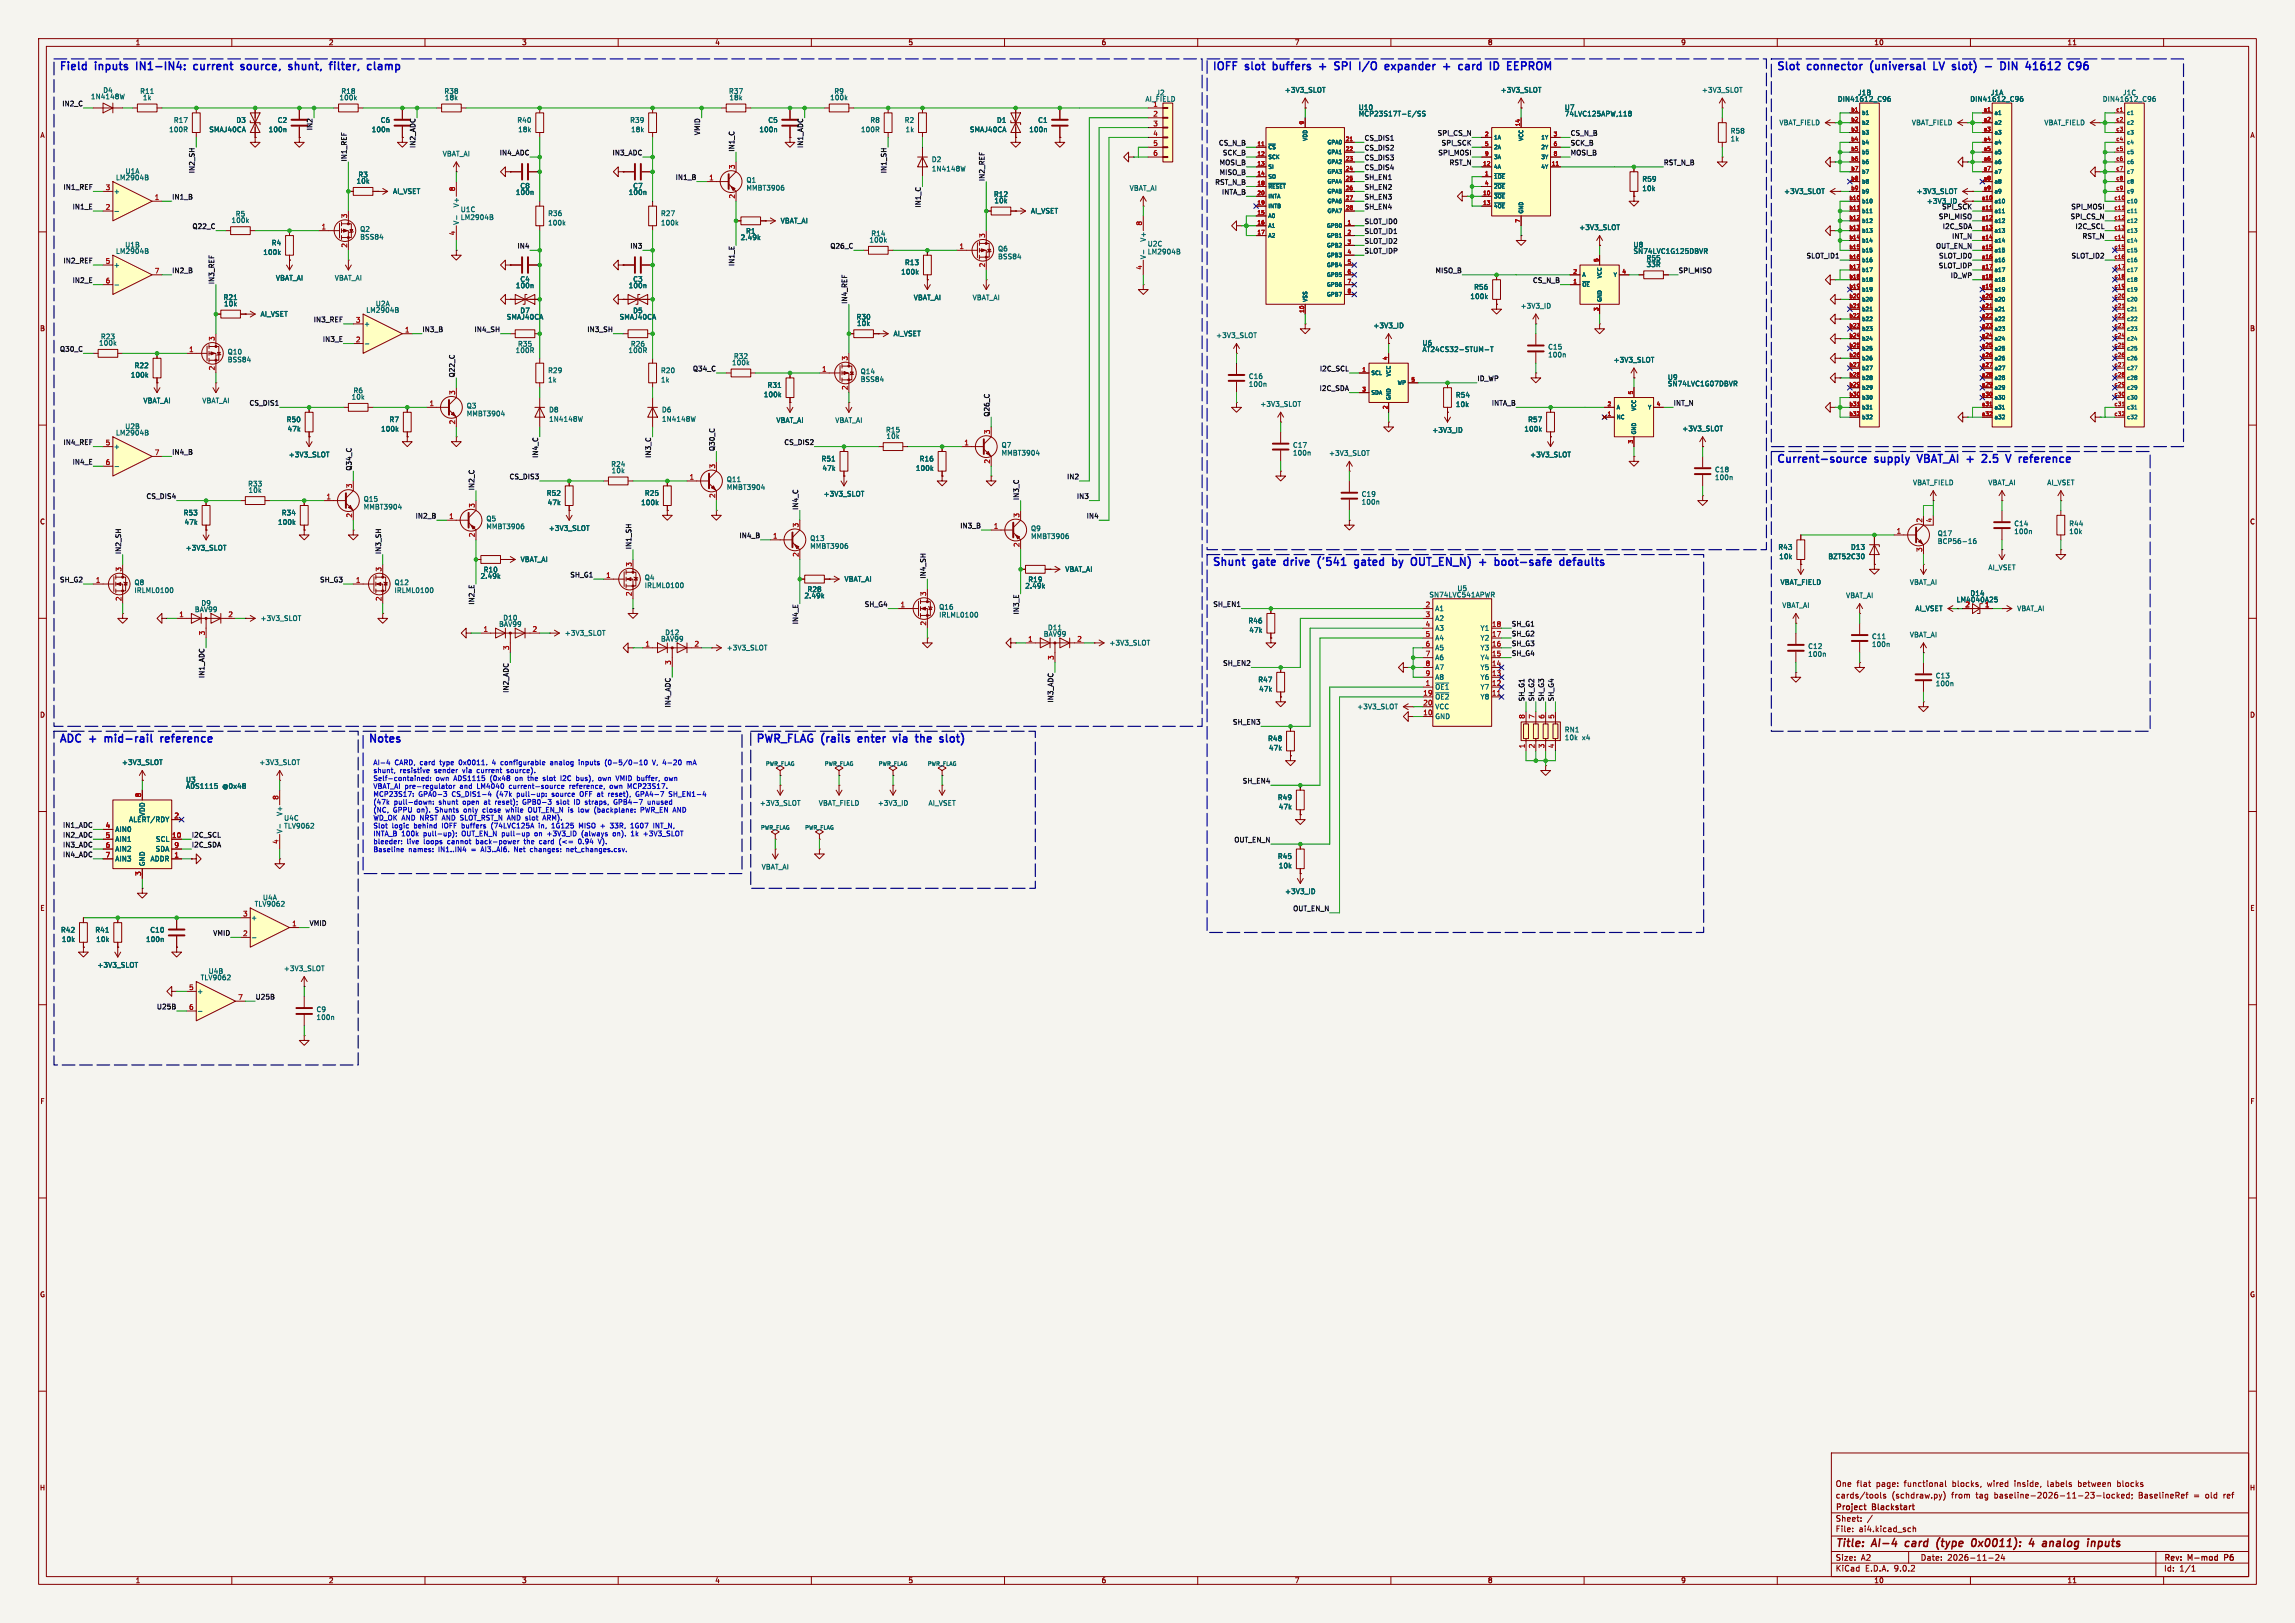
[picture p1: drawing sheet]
<svg xmlns="http://www.w3.org/2000/svg" width="594mm" height="420mm" viewBox="0 0 594 420" stroke-linecap="round" stroke-linejoin="round" font-family="sans-serif">
<defs><g id="words">
<g font-size="2.8" fill="#0000c2">
<text x="15.2" y="18.3">Field</text>
<text x="24.8" y="18.3">inputs</text>
<text x="36.3" y="18.3">IN1-IN4:</text>
<text x="51.9" y="18.3">current</text>
<text x="64.9" y="18.3">source,</text>
<text x="78.1" y="18.3">shunt,</text>
<text x="89.6" y="18.3">filter,</text>
<text x="100.1" y="18.3">clamp</text>
<text x="313.7" y="18.3">IOFF</text>
<text x="322.5" y="18.3">slot</text>
<text x="330.4" y="18.3">buffers</text>
<text x="343.2" y="18.3">+</text>
<text x="348" y="18.3">SPI</text>
<text x="355.2" y="18.3">I/O</text>
<text x="362.7" y="18.3">expander</text>
<text x="378.5" y="18.3">+</text>
<text x="383.3" y="18.3">card</text>
<text x="392.2" y="18.3">ID</text>
<text x="397.5" y="18.3">EEPROM</text>
<text x="459.7" y="18.3">Slot</text>
<text x="468" y="18.3">connector</text>
<text x="485.1" y="18.3">(universal</text>
<text x="502.2" y="18.3">LV</text>
<text x="507.9" y="18.3">slot)</text>
<text x="517.2" y="18.3">-</text>
<text x="522" y="18.3">DIN</text>
<text x="529.3" y="18.3">41612</text>
<text x="459.7" y="119.9">Current-source</text>
<text x="485.4" y="119.9">supply</text>
<text x="497.3" y="119.9">VBAT_AI +</text>
<text x="515.6" y="119.9">2.5</text>
<text x="522.7" y="119.9">V</text>
<text x="526.7" y="119.9">reference</text>
<text x="313.7" y="146.6">Shunt</text>
<text x="324.5" y="146.6">gate</text>
<text x="333.3" y="146.6">drive</text>
<text x="342.9" y="146.6">('541</text>
<text x="353.2" y="146.6">gated</text>
<text x="363.8" y="146.6">by</text>
<text x="369.4" y="146.6">OUT_EN_N)</text>
<text x="387.9" y="146.6">+</text>
<text x="392.7" y="146.6">boot-safe</text>
<text x="410.3" y="146.6">defaults</text>
<text x="15.2" y="192.3">ADC</text>
<text x="23.3" y="192.3">+</text>
<text x="28.1" y="192.3">mid-rail</text>
<text x="43.4" y="192.3">reference</text>
<text x="95.2" y="192.3">Notes</text>
<text x="195.6" y="192.3">PWR_FLAG (rails</text>
<text x="223.1" y="192.3">enter</text>
<text x="233" y="192.3">via</text>
<text x="239.6" y="192.3">the</text>
<text x="246.6" y="192.3">slot)</text>
</g>
<g font-size="2.8" fill="#840000">
<text x="475" y="400.9">Title:</text>
<text x="484.7" y="400.9">AI-4</text>
<text x="494" y="400.9">card</text>
<text x="502.9" y="400.9">(type</text>
<text x="512.8" y="400.9">0x0011):</text>
<text x="528.5" y="400.9">4</text>
<text x="532.8" y="400.9">analog</text>
<text x="545.2" y="400.9">inputs</text>
</g>
<g font-size="2.1" fill="#840000">
<text x="475" y="388">cards/tools</text>
<text x="475" y="385">One</text>
<text x="480.5" y="385">flat</text>
<text x="485.7" y="385">page:</text>
<text x="489.6" y="388">(schdraw.py)</text>
<text x="493" y="385">functional</text>
<text x="505.2" y="388">from</text>
<text x="505.6" y="385">blocks,</text>
<text x="511.6" y="388">tag</text>
<text x="514.9" y="385">wired</text>
<text x="516.5" y="388">baseline-2026-11-23-locked;</text>
<text x="522" y="385">inside,</text>
<text x="530.7" y="385">labels</text>
<text x="538.8" y="385">between</text>
<text x="549.1" y="385">blocks</text>
<text x="554" y="388">BaselineRef</text>
<text x="568.4" y="388">=</text>
<text x="571.6" y="388">old</text>
<text x="576.4" y="388">ref</text>
<text x="475" y="394">Sheet:</text>
<text x="475" y="391.2">Project</text>
<text x="484.7" y="391.2">Blackstart</text>
<text x="475" y="396.7">File:</text>
<text x="481.1" y="396.7">ai4.kicad_sch</text>
<text x="475" y="406.9">KiCad</text>
<text x="475" y="404.1">Size:</text>
<text x="481.7" y="404.1">A2</text>
<text x="482.7" y="406.9">E.D.A.</text>
<text x="490.3" y="406.9">9.0.2</text>
<text x="497" y="404.1">Date:</text>
<text x="504" y="404.1">2026-11-24</text>
<text x="560" y="404.3">Rev:</text>
<text x="560" y="406.9">Id:</text>
<text x="564.1" y="406.9">1/1</text>
<text x="566.4" y="404.3">M-mod</text>
<text x="576.4" y="404.3">P6</text>
</g>
<g font-size="1.8" fill="#840000">
<text x="35" y="11.9">1</text>
<text x="85" y="11.9">2</text>
<text x="135" y="11.9">3</text>
<text x="185" y="11.9">4</text>
<text x="235" y="11.9">5</text>
<text x="285" y="11.9">6</text>
<text x="335" y="11.9">7</text>
<text x="385" y="11.9">8</text>
<text x="435" y="11.9">9</text>
<text x="485" y="11.9">10</text>
<text x="535" y="11.9">11</text>
<text x="10.3" y="35.9">A</text>
<text x="582.3" y="35.9">A</text>
<text x="10.3" y="85.9">B</text>
<text x="582.3" y="85.9">B</text>
<text x="10.3" y="135.9">C</text>
<text x="582.3" y="135.9">C</text>
<text x="10.3" y="185.9">D</text>
<text x="582.3" y="185.9">D</text>
<text x="10.3" y="235.9">E</text>
<text x="582.3" y="235.9">E</text>
<text x="10.3" y="285.9">F</text>
<text x="582.3" y="285.9">F</text>
<text x="10.3" y="335.9">G</text>
<text x="582.3" y="335.9">G</text>
<text x="10.2" y="385.9">H</text>
<text x="582.2" y="385.9">H</text>
<text x="35" y="409.9">1</text>
<text x="85" y="409.9">2</text>
<text x="135" y="409.9">3</text>
<text x="185" y="409.9">4</text>
<text x="235" y="409.9">5</text>
<text x="285" y="409.9">6</text>
<text x="335" y="409.9">7</text>
<text x="385" y="409.9">8</text>
<text x="435" y="409.9">9</text>
<text x="485" y="409.9">10</text>
<text x="535" y="409.9">11</text>
</g>
<g font-size="1.8" fill="#0f0f0f">
<text x="16" y="27.6">IN2_C</text>
<text x="80.9" y="33.8" transform="rotate(-90 80.9 33.8)">IN2</text>
<text x="181.3" y="35.1" transform="rotate(-90 181.3 35.1)">VMID</text>
<text x="372" y="35.2">SPI_CS_N</text>
<text x="406.4" y="35.2">CS_N_B</text>
<text x="89.8" y="41.9" transform="rotate(-90 89.8 41.9)">IN1_REF</text>
<text x="107.6" y="38.4" transform="rotate(-90 107.6 38.4)">IN2_ADC</text>
<text x="129.2" y="40.3">IN4_ADC</text>
<text x="158.4" y="40.3">IN3_ADC</text>
<text x="190.2" y="39.4" transform="rotate(-90 190.2 39.4)">IN1_C</text>
<text x="207.9" y="38.4" transform="rotate(-90 207.9 38.4)">IN1_ADC</text>
<text x="315.4" y="37.8">CS_N_B</text>
<text x="316.4" y="40.3">SCK_B</text>
<text x="353.1" y="41.6">CS_DIS3</text>
<text x="353.1" y="39">CS_DIS2</text>
<text x="353.1" y="36.5">CS_DIS1</text>
<text x="372.1" y="40.3">SPI_MOSI</text>
<text x="373" y="37.8">SPI_SCK</text>
<text x="406.4" y="40.3">MOSI_B</text>
<text x="406.4" y="37.8">SCK_B</text>
<text x="50.5" y="45" transform="rotate(-90 50.5 45)">IN2_SH</text>
<text x="174.8" y="46.6">IN1_B</text>
<text x="229.5" y="45" transform="rotate(-90 229.5 45)">IN1_SH</text>
<text x="254.9" y="47" transform="rotate(-90 254.9 47)">IN2_REF</text>
<text x="314.4" y="47.9">RST_N_B</text>
<text x="315.5" y="42.8">MOSI_B</text>
<text x="315.5" y="45.4">MISO_B</text>
<text x="353.1" y="46.6">SH_EN1</text>
<text x="353.1" y="44.1">CS_DIS4</text>
<text x="375.1" y="42.8">RST_N</text>
<text x="430.5" y="42.8">RST_N_B</text>
<text x="16.3" y="49.2">IN1_REF</text>
<text x="44.4" y="51.7">IN1_B</text>
<text x="238.4" y="53.8" transform="rotate(-90 238.4 53.8)">IN1_C</text>
<text x="316.1" y="50.5">INTA_B</text>
<text x="353.1" y="51.7">SH_EN3</text>
<text x="353.1" y="49.2">SH_EN2</text>
<text x="18.7" y="54.3">IN1_E</text>
<text x="49.7" y="59.3">Q22_C</text>
<text x="353.1" y="54.3">SH_EN4</text>
<text x="353.1" y="58.1">SLOT_ID0</text>
<text x="501.7" y="56.8">SPI_MISO</text>
<text x="502.7" y="59.3">I2C_SDA</text>
<text x="535.8" y="56.8">SPI_CS_N</text>
<text x="536" y="54.3">SPI_MOSI</text>
<text x="537.1" y="59.3">I2C_SCL</text>
<text x="133.8" y="64.4">IN4</text>
<text x="163" y="64.4">IN3</text>
<text x="214.8" y="64.4">Q26_C</text>
<text x="353.1" y="63.2">SLOT_ID2</text>
<text x="353.1" y="60.6">SLOT_ID1</text>
<text x="353.1" y="65.7">SLOT_IDP</text>
<text x="501" y="64.4">OUT_EN_N</text>
<text x="505.1" y="61.9">INT_N</text>
<text x="538.9" y="61.9">RST_N</text>
<text x="16.3" y="68.2">IN2_REF</text>
<text x="44.4" y="70.8">IN2_B</text>
<text x="190.2" y="69" transform="rotate(-90 190.2 69)">IN1_E</text>
<text x="371.4" y="70.8">MISO_B</text>
<text x="434.3" y="70.8">SPI_MISO</text>
<text x="467.5" y="67">SLOT_ID1</text>
<text x="501.7" y="69.5">SLOT_IDP</text>
<text x="501.7" y="67">SLOT_ID0</text>
<text x="536" y="67">SLOT_ID2</text>
<text x="18.7" y="73.3">IN2_E</text>
<text x="55.5" y="73.7" transform="rotate(-90 55.5 73.7)">IN3_REF</text>
<text x="396.6" y="73.3">CS_N_B</text>
<text x="504.8" y="72">ID_WP</text>
<text x="81.1" y="83.5">IN3_REF</text>
<text x="219.4" y="78.7" transform="rotate(-90 219.4 78.7)">IN4_REF</text>
<text x="83.4" y="88.6">IN3_E</text>
<text x="109.2" y="86">IN3_B</text>
<text x="122.7" y="86">IN4_SH</text>
<text x="151.9" y="86">IN3_SH</text>
<text x="15.4" y="91.1">Q30_C</text>
<text x="117.8" y="97.8" transform="rotate(-90 117.8 97.8)">Q22_C</text>
<text x="179.2" y="96.2">Q34_C</text>
<text x="341.4" y="101.3">I2C_SDA</text>
<text x="341.5" y="96.2">I2C_SCL</text>
<text x="382.3" y="98.7">ID_WP</text>
<text x="64.4" y="105.1">CS_DIS1</text>
<text x="256.2" y="108" transform="rotate(-90 256.2 108)">Q26_C</text>
<text x="386" y="105.1">INTA_B</text>
<text x="433.1" y="105.1">INT_N</text>
<text x="16.3" y="115.2">IN4_REF</text>
<text x="44.4" y="117.8">IN4_B</text>
<text x="139.4" y="118.6" transform="rotate(-90 139.4 118.6)">IN4_C</text>
<text x="168.6" y="118.6" transform="rotate(-90 168.6 118.6)">IN3_C</text>
<text x="185.1" y="116.8" transform="rotate(-90 185.1 116.8)">Q30_C</text>
<text x="202.9" y="115.2">CS_DIS2</text>
<text x="18.7" y="120.3">IN4_E</text>
<text x="91.1" y="121.9" transform="rotate(-90 91.1 121.9)">Q34_C</text>
<text x="131.8" y="124.1">CS_DIS3</text>
<text x="276.1" y="124.1">IN2</text>
<text x="37.8" y="129.2">CS_DIS4</text>
<text x="122.8" y="127" transform="rotate(-90 122.8 127)">IN2_C</text>
<text x="263.8" y="129.5" transform="rotate(-90 263.8 129.5)">IN3_C</text>
<text x="278.6" y="129.2">IN3</text>
<text x="107.4" y="134.3">IN2_B</text>
<text x="206.7" y="132.1" transform="rotate(-90 206.7 132.1)">IN4_C</text>
<text x="248.4" y="136.8">IN3_B</text>
<text x="281.1" y="134.3">IN4</text>
<text x="31.4" y="143.5" transform="rotate(-90 31.4 143.5)">IN2_SH</text>
<text x="98.7" y="143.5" transform="rotate(-90 98.7 143.5)">IN3_SH</text>
<text x="163.5" y="142.2" transform="rotate(-90 163.5 142.2)">IN1_SH</text>
<text x="191.3" y="139.4">IN4_B</text>
<text x="147.5" y="149.5">SH_G1</text>
<text x="239.7" y="149.9" transform="rotate(-90 239.7 149.9)">IN4_SH</text>
<text x="15.4" y="150.8">SH_G2</text>
<text x="82.7" y="150.8">SH_G3</text>
<text x="122.8" y="156.6" transform="rotate(-90 122.8 156.6)">IN2_E</text>
<text x="206.7" y="161.7" transform="rotate(-90 206.7 161.7)">IN4_E</text>
<text x="223.7" y="157.1">SH_G4</text>
<text x="263.8" y="159.1" transform="rotate(-90 263.8 159.1)">IN3_E</text>
<text x="313.9" y="157.1">SH_EN1</text>
<text x="391.2" y="164.8">SH_G2</text>
<text x="391.2" y="167.3">SH_G3</text>
<text x="391.2" y="162.2">SH_G1</text>
<text x="316.5" y="172.4">SH_EN2</text>
<text x="391.2" y="169.8">SH_G4</text>
<text x="53" y="175.6" transform="rotate(-90 53 175.6)">IN1_ADC</text>
<text x="131.7" y="179.4" transform="rotate(-90 131.7 179.4)">IN2_ADC</text>
<text x="173.6" y="183.2" transform="rotate(-90 173.6 183.2)">IN4_ADC</text>
<text x="272.7" y="181.9" transform="rotate(-90 272.7 181.9)">IN3_ADC</text>
<text x="394.6" y="181.6" transform="rotate(-90 394.6 181.6)">SH_G1</text>
<text x="397.2" y="181.6" transform="rotate(-90 397.2 181.6)">SH_G2</text>
<text x="399.7" y="181.6" transform="rotate(-90 399.7 181.6)">SH_G3</text>
<text x="402.2" y="181.6" transform="rotate(-90 402.2 181.6)">SH_G4</text>
<text x="319" y="187.6">SH_EN3</text>
<text x="321.5" y="202.9">SH_EN4</text>
<text x="16.2" y="214.3">IN1_ADC</text>
<text x="16.2" y="219.4">IN3_ADC</text>
<text x="16.2" y="221.9">IN4_ADC</text>
<text x="16.2" y="216.8">IN2_ADC</text>
<text x="49.5" y="219.4">I2C_SDA</text>
<text x="49.5" y="216.8">I2C_SCL</text>
<text x="319.4" y="218.1">OUT_EN_N</text>
<text x="80" y="239.7">VMID</text>
<text x="334.6" y="235.9">OUT_EN_N</text>
<text x="55.1" y="242.2">VMID</text>
<text x="40.5" y="261.3">U25B</text>
<text x="66" y="258.7">U25B</text>
</g>
<g font-size="1.8" fill="#006464">
<text x="23.4" y="25.9">1N4148W</text>
<text x="26.6" y="24.2">D4</text>
<text x="36.2" y="24.5">R11</text>
<text x="36.9" y="26.1">1k</text>
<text x="87.7" y="26.1">100k</text>
<text x="88.2" y="24.5">R18</text>
<text x="114.9" y="24.5">R38</text>
<text x="115" y="26.1">18k</text>
<text x="188.6" y="24.5">R37</text>
<text x="188.7" y="26.1">18k</text>
<text x="214.7" y="26.1">100k</text>
<text x="215.8" y="24.5">R9</text>
<text x="296.4" y="26.5">AI_FIELD</text>
<text x="298.4" y="27.7">1</text>
<text x="299.2" y="24.9">J2</text>
<text x="332.4" y="24.2">+3V3_SLOT</text>
<text x="351.5" y="28.7">U10</text>
<text x="388.3" y="24.2">+3V3_SLOT</text>
<text x="404.9" y="28.7">U7</text>
<text x="440.4" y="24.2">+3V3_SLOT</text>
<text x="475.5" y="26.5">DIN41612_C96</text>
<text x="480.8" y="24.9">J1B</text>
<text x="509.8" y="26.5">DIN41612_C96</text>
<text x="515.2" y="24.9">J1A</text>
<text x="544.1" y="26.5">DIN41612_C96</text>
<text x="549.4" y="24.9">J1C</text>
<text x="43.7" y="34.4">100R</text>
<text x="44.9" y="32">R17</text>
<text x="54" y="34.4">SMAJ40CA</text>
<text x="61.1" y="32">D3</text>
<text x="69.4" y="34.4">100n</text>
<text x="71.7" y="32">C2</text>
<text x="96.1" y="34.4">100n</text>
<text x="98.4" y="32">C6</text>
<text x="133.8" y="32">R40</text>
<text x="134" y="34.4">18k</text>
<text x="163" y="32">R39</text>
<text x="163.2" y="34.4">18k</text>
<text x="196.4" y="34.4">100n</text>
<text x="198.7" y="32">C5</text>
<text x="222.7" y="34.4">100R</text>
<text x="225.1" y="32">R8</text>
<text x="234" y="32">R2</text>
<text x="234.3" y="34.4">1k</text>
<text x="250.9" y="34.4">SMAJ40CA</text>
<text x="257.9" y="32">D1</text>
<text x="266.3" y="34.4">100n</text>
<text x="268.6" y="32">C1</text>
<text x="351.5" y="30.3">MCP23S17T-E/SS</text>
<text x="404.9" y="30.3">74LVC125APW,118</text>
<text x="447.8" y="34.8">R58</text>
<text x="460.4" y="32.6">VBAT_FIELD</text>
<text x="494.7" y="32.6">VBAT_FIELD</text>
<text x="529" y="32.6">VBAT_FIELD</text>
<text x="114.5" y="40.7">VBAT_AI</text>
<text x="447.8" y="36.8">1k</text>
<text x="29.9" y="46.8">LM2904B</text>
<text x="32.4" y="45.2">U1A</text>
<text x="92.2" y="47.7">10k</text>
<text x="92.6" y="46.1">R3</text>
<text x="193.1" y="47.5">Q1</text>
<text x="241.1" y="42.1">D2</text>
<text x="241.1" y="44.6">1N4148W</text>
<text x="425" y="47.2">R59</text>
<text x="29.3" y="50.4">+</text>
<text x="101.6" y="50.4">AI_VSET</text>
<text x="119" y="53.8" transform="rotate(-90 119 53.8)">V+</text>
<text x="133.4" y="50.6">100n</text>
<text x="134.5" y="49">C8</text>
<text x="162.6" y="50.6">100n</text>
<text x="163.8" y="49">C7</text>
<text x="193.1" y="49.5">MMBT3906</text>
<text x="257.1" y="51.2">R12</text>
<text x="257.3" y="52.8">10k</text>
<text x="292.3" y="49.6">VBAT_AI</text>
<text x="425" y="49.6">10k</text>
<text x="461.6" y="50.4">+3V3_SLOT</text>
<text x="495.9" y="50.4">+3V3_SLOT</text>
<text x="498.6" y="52.9">+3V3_ID</text>
<text x="59.8" y="57.9">100k</text>
<text x="60.9" y="56.2">R5</text>
<text x="119" y="58.3" transform="rotate(-90 119 58.3)">V-</text>
<text x="119.1" y="57.1">LM2904B</text>
<text x="119.1" y="55.1">U1C</text>
<text x="141.7" y="56.1">R36</text>
<text x="141.7" y="58.5">100k</text>
<text x="171" y="56.1">R27</text>
<text x="171" y="58.5">100k</text>
<text x="201.9" y="58">VBAT_AI</text>
<text x="266.7" y="55.5">AI_VSET</text>
<text x="408.6" y="59.7">+3V3_SLOT</text>
<text x="502.5" y="54.3">SPI_SCK</text>
<text x="29.9" y="65.9">LM2904B</text>
<text x="32.3" y="64.2">U1B</text>
<text x="70.2" y="63.7">R4</text>
<text x="93.1" y="60.2">Q2</text>
<text x="93.1" y="62.2">BSS84</text>
<text x="191.6" y="62.3">2.49k</text>
<text x="193" y="60.7">R1</text>
<text x="224.9" y="63">100k</text>
<text x="225.4" y="61.3">R14</text>
<text x="258.2" y="65.3">Q6</text>
<text x="296.8" y="62.7" transform="rotate(-90 296.8 62.7)">V+</text>
<text x="296.9" y="64">U2C</text>
<text x="422.7" y="65.9">SN74LVC1G125DBVR</text>
<text x="422.7" y="64.2">U8</text>
<text x="29.3" y="69.4">+</text>
<text x="68" y="66.2">100k</text>
<text x="233.1" y="71.2">100k</text>
<text x="234.1" y="68.8">R13</text>
<text x="258.2" y="67.3">BSS84</text>
<text x="296.8" y="67.2" transform="rotate(-90 296.8 67.2)">V-</text>
<text x="296.9" y="66">LM2904B</text>
<text x="426" y="67.7">R55</text>
<text x="426" y="69.3">33R</text>
<text x="57.7" y="77.8">R21</text>
<text x="71.3" y="72.8">VBAT_AI</text>
<text x="86.5" y="72.8">VBAT_AI</text>
<text x="133.4" y="74.8">100n</text>
<text x="134.5" y="73.1">C4</text>
<text x="162.6" y="74.8">100n</text>
<text x="163.8" y="73.1">C3</text>
<text x="236.4" y="77.9">VBAT_AI</text>
<text x="251.6" y="77.9">VBAT_AI</text>
<text x="380.4" y="77.6">100k</text>
<text x="381.4" y="75.2">R56</text>
<text x="57.9" y="79.5">10k</text>
<text x="67.3" y="82.1">AI_VSET</text>
<text x="94.7" y="81.1">LM2904B</text>
<text x="97.1" y="79.5">U2A</text>
<text x="131" y="82.9">SMAJ40CA</text>
<text x="134.5" y="81.3">D7</text>
<text x="160.3" y="82.9">SMAJ40CA</text>
<text x="163.8" y="81.3">D5</text>
<text x="221.6" y="82.9">R30</text>
<text x="393.4" y="80">+3V3_ID</text>
<text x="25.5" y="89.6">100k</text>
<text x="26" y="88">R23</text>
<text x="94.1" y="84.7">+</text>
<text x="133.9" y="89.9">R35</text>
<text x="163.2" y="89.9">R26</text>
<text x="221.7" y="84.6">10k</text>
<text x="231.1" y="87.2">AI_VSET</text>
<text x="314.6" y="87.7">+3V3_SLOT</text>
<text x="355.3" y="85.1">+3V3_ID</text>
<text x="368.1" y="89.6">U6</text>
<text x="34.7" y="95.5">R22</text>
<text x="58.8" y="91.9">Q10</text>
<text x="58.8" y="94">BSS84</text>
<text x="133.3" y="91.5">100R</text>
<text x="162.5" y="91.5">100R</text>
<text x="189.3" y="94.7">100k</text>
<text x="189.8" y="93.1">R32</text>
<text x="368.1" y="91.3">AT24CS32-STUM-T</text>
<text x="400.6" y="92.7">100n</text>
<text x="400.6" y="90.7">C15</text>
<text x="417.5" y="94">+3V3_SLOT</text>
<text x="33.7" y="97.9">100k</text>
<text x="91.4" y="102">R6</text>
<text x="141.7" y="96.7">R29</text>
<text x="141.7" y="99.2">1k</text>
<text x="171" y="96.7">R20</text>
<text x="171" y="99.2">1k</text>
<text x="198.5" y="100.6">R31</text>
<text x="222.6" y="97">Q14</text>
<text x="222.6" y="99">BSS84</text>
<text x="323.1" y="100.3">100n</text>
<text x="323.1" y="98.3">C16</text>
<text x="431.6" y="98.5">U9</text>
<text x="431.6" y="100.2">SN74LVC1G07DBVR</text>
<text x="37" y="104.6">VBAT_AI</text>
<text x="52.2" y="104.6">VBAT_AI</text>
<text x="90.9" y="103.6">10k</text>
<text x="120.7" y="105.9">Q3</text>
<text x="120.7" y="107.9">MMBT3904</text>
<text x="142" y="106.9">D8</text>
<text x="171.2" y="106.9">D6</text>
<text x="197.6" y="103">100k</text>
<text x="326.1" y="105.4">+3V3_SLOT</text>
<text x="376.7" y="105.5">10k</text>
<text x="376.7" y="103.1">R54</text>
<text x="29.9" y="112.9">LM2904B</text>
<text x="32.3" y="111.2">U2B</text>
<text x="74.1" y="109.4">R50</text>
<text x="74.3" y="111.9">47k</text>
<text x="98.5" y="111.9">100k</text>
<text x="100.7" y="109.4">R7</text>
<text x="142" y="109.3">1N4148W</text>
<text x="171.2" y="109.3">1N4148W</text>
<text x="200.8" y="109.6">VBAT_AI</text>
<text x="216.1" y="109.6">VBAT_AI</text>
<text x="229.2" y="112.1">R15</text>
<text x="229.3" y="113.8">10k</text>
<text x="370.6" y="112.2">+3V3_ID</text>
<text x="394.4" y="111.9">100k</text>
<text x="395.4" y="109.4">R57</text>
<text x="435.3" y="111.8">+3V3_SLOT</text>
<text x="29.3" y="116.4">+</text>
<text x="74.6" y="118.5">+3V3_SLOT</text>
<text x="212.5" y="119.6">R51</text>
<text x="237.9" y="119.6">R16</text>
<text x="259.1" y="116.1">Q7</text>
<text x="259.1" y="118.1">MMBT3904</text>
<text x="334.5" y="118.1">100n</text>
<text x="334.5" y="116.1">C17</text>
<text x="343.9" y="118.1">+3V3_SLOT</text>
<text x="395.9" y="118.5">+3V3_SLOT</text>
<text x="158.1" y="121">R24</text>
<text x="158.2" y="122.7">10k</text>
<text x="188" y="124.9">Q11</text>
<text x="212.7" y="122">47k</text>
<text x="236.9" y="122">100k</text>
<text x="443.7" y="124.4">100n</text>
<text x="443.7" y="122.4">C18</text>
<text x="495" y="125.8">VBAT_FIELD</text>
<text x="514.5" y="125.8">VBAT_AI</text>
<text x="529.8" y="125.8">AI_VSET</text>
<text x="64.1" y="126.1">R33</text>
<text x="64.2" y="127.7">10k</text>
<text x="94" y="130">Q15</text>
<text x="141.4" y="128.5">R52</text>
<text x="141.6" y="130.9">47k</text>
<text x="165.8" y="130.9">100k</text>
<text x="166.8" y="128.5">R25</text>
<text x="188" y="127">MMBT3904</text>
<text x="213" y="128.7">+3V3_SLOT</text>
<text x="352.3" y="130.8">100n</text>
<text x="352.3" y="128.8">C19</text>
<text x="47.4" y="133.6">R53</text>
<text x="47.6" y="136">47k</text>
<text x="71.8" y="136">100k</text>
<text x="72.8" y="133.6">R34</text>
<text x="94" y="132.1">MMBT3904</text>
<text x="125.8" y="135.1">Q5</text>
<text x="125.8" y="137.1">MMBT3906</text>
<text x="141.9" y="137.6">+3V3_SLOT</text>
<text x="266.7" y="137.6">Q9</text>
<text x="521.2" y="136.4">C14</text>
<text x="535.4" y="136.4">R44</text>
<text x="47.9" y="142.7">+3V3_SLOT</text>
<text x="209.6" y="140.2">Q13</text>
<text x="209.6" y="142.2">MMBT3906</text>
<text x="266.7" y="139.7">MMBT3906</text>
<text x="460.2" y="142.5">R43</text>
<text x="479" y="142.5">D13</text>
<text x="501.4" y="138.9">Q17</text>
<text x="501.4" y="140.9">BCP56-16</text>
<text x="521.2" y="138.4">100n</text>
<text x="535.4" y="138.4">10k</text>
<text x="124.3" y="150">2.49k</text>
<text x="125.1" y="148.3">R10</text>
<text x="134.6" y="145.6">VBAT_AI</text>
<text x="275.6" y="148.2">VBAT_AI</text>
<text x="460.4" y="144.9">10k</text>
<text x="473.1" y="144.9">BZT52C30</text>
<text x="514.5" y="147.7">AI_VSET</text>
<text x="34.7" y="151.6">Q8</text>
<text x="34.7" y="153.6">IRLML0100</text>
<text x="102" y="151.6">Q12</text>
<text x="102" y="153.6">IRLML0100</text>
<text x="166.8" y="150.3">Q4</text>
<text x="166.8" y="152.4">IRLML0100</text>
<text x="208.1" y="155">2.49k</text>
<text x="208.9" y="153.4">R28</text>
<text x="218.4" y="150.7">VBAT_AI</text>
<text x="265.2" y="152.5">2.49k</text>
<text x="266" y="150.9">R19</text>
<text x="369.8" y="154.8">SN74LVC541APWR</text>
<text x="377.1" y="153.1">U5</text>
<text x="460.7" y="151.5">VBAT_FIELD</text>
<text x="477.7" y="155">VBAT_AI</text>
<text x="494.2" y="151.5">VBAT_AI</text>
<text x="509.9" y="154.4">D14</text>
<text x="50.3" y="158.6">BAV99</text>
<text x="52" y="156.9">D9</text>
<text x="67.3" y="160.9">+3V3_SLOT</text>
<text x="130.1" y="160.8">D10</text>
<text x="243" y="158">Q16</text>
<text x="243" y="160">IRLML0100</text>
<text x="323" y="161.5">R46</text>
<text x="371.3" y="158.3">A1</text>
<text x="371.3" y="160.9">A2</text>
<text x="461.2" y="157.5">VBAT_AI</text>
<text x="495.6" y="158.3">AI_VSET</text>
<text x="506.3" y="156.1">LM4040A25</text>
<text x="522" y="158.3">VBAT_AI</text>
<text x="129" y="162.4">BAV99</text>
<text x="146.1" y="164.7">+3V3_SLOT</text>
<text x="171" y="166.2">BAV99</text>
<text x="172" y="164.6">D12</text>
<text x="270" y="164.9">BAV99</text>
<text x="271.1" y="163.3">D11</text>
<text x="287" y="167.2">+3V3_SLOT</text>
<text x="323.2" y="163.9">47k</text>
<text x="371.3" y="163.4">A3</text>
<text x="371.3" y="166">A4</text>
<text x="383.1" y="163.4">Y1</text>
<text x="383.1" y="166">Y2</text>
<text x="484.4" y="167.6">100n</text>
<text x="484.4" y="165.6">C11</text>
<text x="494.2" y="165.1">VBAT_AI</text>
<text x="188" y="168.5">+3V3_SLOT</text>
<text x="371.3" y="168.5">A5</text>
<text x="371.3" y="171">A6</text>
<text x="371.3" y="173.6">A7</text>
<text x="383.1" y="168.5">Y3</text>
<text x="383.1" y="171">Y4</text>
<text x="383.1" y="173.6">Y5</text>
<text x="467.9" y="170.2">100n</text>
<text x="467.9" y="168.1">C12</text>
<text x="325.5" y="176.8">R47</text>
<text x="325.8" y="179.2">47k</text>
<text x="371.3" y="176.1">A8</text>
<text x="371.3" y="178.7">~{OE1}</text>
<text x="383.1" y="176.1">Y6</text>
<text x="383.1" y="178.7">Y7</text>
<text x="500.9" y="177.8">100n</text>
<text x="500.9" y="175.7">C13</text>
<text x="351.2" y="183.7">+3V3_SLOT</text>
<text x="371.3" y="181.2">~{OE2}</text>
<text x="371.3" y="183.7">VCC</text>
<text x="383.1" y="181.2">Y8</text>
<text x="328.1" y="192">R48</text>
<text x="371.3" y="186.3">GND</text>
<text x="404.9" y="191.7">10k</text>
<text x="404.9" y="189.7">RN1</text>
<text x="409.5" y="191.7">x4</text>
<text x="328.3" y="194.4">47k</text>
<text x="31.4" y="198.2">+3V3_SLOT</text>
<text x="48" y="202.7">U3</text>
<text x="67" y="198.2">+3V3_SLOT</text>
<text x="48" y="204.3">ADS1115</text>
<text x="57.6" y="204.3">@0x48</text>
<text x="196.5" y="208.7">+3V3_SLOT</text>
<text x="211.8" y="208.7">VBAT_FIELD</text>
<text x="227.1" y="208.7">+3V3_ID</text>
<text x="240.2" y="208.7">AI_VSET</text>
<text x="330.6" y="207.2">R49</text>
<text x="330.9" y="209.7">47k</text>
<text x="29.7" y="215.5">AIN0</text>
<text x="33.3" y="213">ALERT/RDY</text>
<text x="37.7" y="211.3" transform="rotate(-90 37.7 211.3)">VDD</text>
<text x="73.3" y="215.8" transform="rotate(-90 73.3 215.8)">V-</text>
<text x="73.3" y="211.3" transform="rotate(-90 73.3 211.3)">V+</text>
<text x="73.4" y="214.6">TLV9062</text>
<text x="73.4" y="212.6">U4C</text>
<text x="29.7" y="218">AIN1</text>
<text x="29.7" y="220.6">AIN2</text>
<text x="40.2" y="220.6">SDA</text>
<text x="40.2" y="218">SCL</text>
<text x="29.7" y="223.1">AIN3</text>
<text x="37.7" y="224.3" transform="rotate(-90 37.7 224.3)">GND</text>
<text x="38.8" y="223.1">ADDR</text>
<text x="197" y="225.2">VBAT_AI</text>
<text x="330.6" y="222.5">R45</text>
<text x="330.9" y="224.9">10k</text>
<text x="67.9" y="233.1">U4A</text>
<text x="332.5" y="231.6">+3V3_ID</text>
<text x="64.9" y="238.4">+</text>
<text x="65.8" y="234.8">TLV9062</text>
<text x="15.7" y="241.5">R42</text>
<text x="15.9" y="244">10k</text>
<text x="24.5" y="241.5">R41</text>
<text x="24.8" y="244">10k</text>
<text x="37.7" y="244">100n</text>
<text x="38.8" y="241.5">C10</text>
<text x="25.1" y="250.6">+3V3_SLOT</text>
<text x="73.3" y="251.5">+3V3_SLOT</text>
<text x="50.9" y="257.4">+</text>
<text x="51.8" y="253.8">TLV9062</text>
<text x="53.9" y="252.2">U4B</text>
<text x="81.8" y="262.1">C9</text>
<text x="81.8" y="264.1">100n</text>
</g>
<g font-size="1.8" fill="#a90000">
<text x="298.4" y="30.2">2</text>
<text x="298.4" y="32.8">3</text>
<text x="298.4" y="35.3">4</text>
<text x="298.4" y="37.8">5</text>
<text x="298.4" y="40.4">6</text>
<text x="183.4" y="46.7">1</text>
<text x="190.2" y="43.9" transform="rotate(-90 190.2 43.9)">3</text>
<text x="27.2" y="49.3">3</text>
<text x="39.9" y="51.8">1</text>
<text x="117.9" y="49.6" transform="rotate(-90 117.9 49.6)">8</text>
<text x="190.2" y="51.5" transform="rotate(-90 190.2 51.5)">2</text>
<text x="27.2" y="54.4">2</text>
<text x="83.1" y="59.4">1</text>
<text x="89.9" y="56.6" transform="rotate(-90 89.9 56.6)">3</text>
<text x="295.7" y="58.5" transform="rotate(-90 295.7 58.5)">8</text>
<text x="89.9" y="64.2" transform="rotate(-90 89.9 64.2)">2</text>
<text x="117.9" y="61" transform="rotate(-90 117.9 61)">4</text>
<text x="248.2" y="64.5">1</text>
<text x="255" y="61.7" transform="rotate(-90 255 61.7)">3</text>
<text x="27.2" y="68.3">5</text>
<text x="39.9" y="70.9">7</text>
<text x="255" y="69.3" transform="rotate(-90 255 69.3)">2</text>
<text x="295.7" y="69.9" transform="rotate(-90 295.7 69.9)">4</text>
<text x="27.2" y="73.4">6</text>
<text x="92" y="83.6">3</text>
<text x="55.6" y="88.3" transform="rotate(-90 55.6 88.3)">3</text>
<text x="92" y="88.6">2</text>
<text x="104.7" y="86.1">1</text>
<text x="48.8" y="91.2">1</text>
<text x="55.6" y="96" transform="rotate(-90 55.6 96)">2</text>
<text x="219.5" y="93.4" transform="rotate(-90 219.5 93.4)">3</text>
<text x="212.7" y="96.3">1</text>
<text x="219.5" y="101" transform="rotate(-90 219.5 101)">2</text>
<text x="111.1" y="105.2">1</text>
<text x="117.9" y="102.3" transform="rotate(-90 117.9 102.3)">3</text>
<text x="117.9" y="109.9" transform="rotate(-90 117.9 109.9)">2</text>
<text x="256.3" y="112.5" transform="rotate(-90 256.3 112.5)">3</text>
<text x="27.2" y="115.3">5</text>
<text x="39.9" y="117.9">7</text>
<text x="249.5" y="115.3">1</text>
<text x="27.2" y="120.4">6</text>
<text x="178.4" y="124.2">1</text>
<text x="185.2" y="121.4" transform="rotate(-90 185.2 121.4)">3</text>
<text x="256.3" y="120.1" transform="rotate(-90 256.3 120.1)">2</text>
<text x="84.4" y="129.3">1</text>
<text x="91.2" y="126.4" transform="rotate(-90 91.2 126.4)">3</text>
<text x="122.9" y="131.5" transform="rotate(-90 122.9 131.5)">3</text>
<text x="185.2" y="129" transform="rotate(-90 185.2 129)">2</text>
<text x="91.2" y="134.1" transform="rotate(-90 91.2 134.1)">2</text>
<text x="116.1" y="134.4">1</text>
<text x="206.8" y="136.6" transform="rotate(-90 206.8 136.6)">3</text>
<text x="257.1" y="136.9">1</text>
<text x="263.9" y="134.1" transform="rotate(-90 263.9 134.1)">3</text>
<text x="497.6" y="135.3" transform="rotate(-90 497.6 135.3)">2</text>
<text x="500.1" y="135.3" transform="rotate(-90 500.1 135.3)">4</text>
<text x="122.9" y="139.1" transform="rotate(-90 122.9 139.1)">2</text>
<text x="200" y="139.4">1</text>
<text x="263.9" y="141.7" transform="rotate(-90 263.9 141.7)">2</text>
<text x="490.8" y="138.2">1</text>
<text x="497.6" y="142.9" transform="rotate(-90 497.6 142.9)">3</text>
<text x="31.5" y="148" transform="rotate(-90 31.5 148)">3</text>
<text x="98.8" y="148" transform="rotate(-90 98.8 148)">3</text>
<text x="156.8" y="149.6">1</text>
<text x="163.6" y="146.8" transform="rotate(-90 163.6 146.8)">3</text>
<text x="206.8" y="144.2" transform="rotate(-90 206.8 144.2)">2</text>
<text x="24.7" y="150.9">1</text>
<text x="31.5" y="155.6" transform="rotate(-90 31.5 155.6)">2</text>
<text x="92" y="150.9">1</text>
<text x="98.8" y="155.6" transform="rotate(-90 98.8 155.6)">2</text>
<text x="163.6" y="154.4" transform="rotate(-90 163.6 154.4)">2</text>
<text x="239.8" y="154.4" transform="rotate(-90 239.8 154.4)">3</text>
<text x="46.3" y="159.8">1</text>
<text x="59" y="159.8">2</text>
<text x="233" y="157.2">1</text>
<text x="239.8" y="162" transform="rotate(-90 239.8 162)">2</text>
<text x="368.9" y="157.2">2</text>
<text x="368.9" y="159.8">3</text>
<text x="508.6" y="157.2">2</text>
<text x="513.6" y="157.2">1</text>
<text x="53.1" y="164.5" transform="rotate(-90 53.1 164.5)">3</text>
<text x="125" y="163.6">1</text>
<text x="137.7" y="163.6">2</text>
<text x="166.9" y="167.4">1</text>
<text x="179.6" y="167.4">2</text>
<text x="266" y="166.1">1</text>
<text x="278.7" y="166.1">2</text>
<text x="368.9" y="162.3">4</text>
<text x="368.9" y="164.8">5</text>
<text x="368.9" y="167.4">6</text>
<text x="386" y="162.3">18</text>
<text x="386" y="164.8">17</text>
<text x="386" y="167.4">16</text>
<text x="131.8" y="168.3" transform="rotate(-90 131.8 168.3)">3</text>
<text x="173.7" y="172.2" transform="rotate(-90 173.7 172.2)">3</text>
<text x="272.8" y="170.9" transform="rotate(-90 272.8 170.9)">3</text>
<text x="368.9" y="169.9">7</text>
<text x="368.9" y="172.5">8</text>
<text x="386" y="169.9">15</text>
<text x="386" y="172.5">14</text>
<text x="368.9" y="175">9</text>
<text x="368.9" y="177.5">1</text>
<text x="386" y="175">13</text>
<text x="386" y="177.5">12</text>
<text x="368.3" y="180.1">19</text>
<text x="368.3" y="182.6">20</text>
<text x="368.3" y="185.2">10</text>
<text x="386" y="180.1">11</text>
<text x="394.7" y="186.1" transform="rotate(-90 394.7 186.1)">8</text>
<text x="397.3" y="186.1" transform="rotate(-90 397.3 186.1)">7</text>
<text x="399.8" y="186.1" transform="rotate(-90 399.8 186.1)">6</text>
<text x="402.3" y="186.1" transform="rotate(-90 402.3 186.1)">5</text>
<text x="394.7" y="193.7" transform="rotate(-90 394.7 193.7)">1</text>
<text x="397.3" y="193.7" transform="rotate(-90 397.3 193.7)">2</text>
<text x="399.8" y="193.7" transform="rotate(-90 399.8 193.7)">3</text>
<text x="402.3" y="193.7" transform="rotate(-90 402.3 193.7)">4</text>
<text x="36.6" y="206.4" transform="rotate(-90 36.6 206.4)">8</text>
<text x="72.1" y="207.1" transform="rotate(-90 72.1 207.1)">8</text>
<text x="27.2" y="214.4">4</text>
<text x="45" y="211.8">2</text>
<text x="27.2" y="216.9">5</text>
<text x="27.2" y="219.5">6</text>
<text x="27.2" y="222">7</text>
<text x="44.4" y="216.9">10</text>
<text x="45" y="219.5">9</text>
<text x="45" y="222">1</text>
<text x="72.1" y="218.5" transform="rotate(-90 72.1 218.5)">4</text>
<text x="36.6" y="226.8" transform="rotate(-90 36.6 226.8)">3</text>
<text x="62.8" y="237.2">3</text>
<text x="75.5" y="239.8">1</text>
<text x="62.8" y="242.3">2</text>
<text x="48.8" y="256.3">5</text>
<text x="48.8" y="261.4">6</text>
<text x="61.5" y="258.8">7</text>
</g>
<g font-size="1.8" fill="#0000c2">
<text x="96.5" y="198.3">AI-4</text>
<text x="96.5" y="200.4">shunt,</text>
<text x="96.5" y="202.4">Self-contained:</text>
<text x="102.2" y="198.3">CARD, card</text>
<text x="103.5" y="200.4">resistive</text>
<text x="112.6" y="200.4">sender</text>
<text x="112.8" y="202.4">own</text>
<text x="114.2" y="198.3">type</text>
<text x="117.6" y="202.4">ADS1115</text>
<text x="119.3" y="198.3">0x0011.</text>
<text x="120.1" y="200.4">via</text>
<text x="123.9" y="200.4">current</text>
<text x="127.2" y="202.4">(0x48</text>
<text x="128.1" y="198.3">4</text>
<text x="130.5" y="198.3">configurable</text>
<text x="131.9" y="200.4">source).</text>
<text x="133.9" y="202.4">on</text>
<text x="137.3" y="202.4">the</text>
<text x="141.5" y="202.4">slot</text>
<text x="143.5" y="198.3">analog</text>
<text x="146.2" y="202.4">I2C</text>
<text x="150.5" y="202.4">bus),</text>
<text x="151.1" y="198.3">inputs</text>
<text x="156.4" y="202.4">own</text>
<text x="158.1" y="198.3">(0-5/0-10</text>
<text x="161.2" y="202.4">VMID buffer,</text>
<text x="170.6" y="198.3">V, 4-20</text>
<text x="174.2" y="202.4">own</text>
<text x="179.9" y="198.3">mA</text>
<text x="96.5" y="204.5">VBAT_AI pre-regulator</text>
<text x="96.5" y="206.5">MCP23S17:</text>
<text x="96.5" y="208.6">(47k</text>
<text x="102" y="208.6">pull-down:</text>
<text x="108.3" y="206.5">GPA0-3</text>
<text x="113.7" y="208.6">shunt</text>
<text x="117.1" y="206.5">CS_DIS1-4</text>
<text x="119.2" y="204.5">and</text>
<text x="120.1" y="208.6">open</text>
<text x="123.8" y="204.5">LM4040</text>
<text x="125.8" y="208.6">at</text>
<text x="128.8" y="206.5">(47k</text>
<text x="128.9" y="208.6">reset);</text>
<text x="132.3" y="204.5">current-source</text>
<text x="134.3" y="206.5">pull-up:</text>
<text x="136.2" y="208.6">GPB0-3</text>
<text x="143.6" y="206.5">source</text>
<text x="145.2" y="208.6">slot</text>
<text x="148.1" y="204.5">reference,</text>
<text x="149.9" y="208.6">ID</text>
<text x="151" y="206.5">OFF at</text>
<text x="153" y="208.6">straps,</text>
<text x="158.7" y="206.5">reset),</text>
<text x="158.8" y="204.5">own</text>
<text x="160.6" y="208.6">GPB4-7</text>
<text x="163.6" y="204.5">MCP23S17.</text>
<text x="166.1" y="206.5">GPA4-7</text>
<text x="169.6" y="208.6">unused</text>
<text x="174.9" y="206.5">SH_EN1-4</text>
<text x="96.5" y="210.6">(NC,</text>
<text x="96.5" y="212.6">WD_OK AND NRST AND SLOT_RST_N AND slot</text>
<text x="96.5" y="214.7">Slot</text>
<text x="101.4" y="214.7">logic</text>
<text x="101.7" y="210.6">GPPU</text>
<text x="107.3" y="214.7">behind</text>
<text x="108.1" y="210.6">on).</text>
<text x="113" y="210.6">Shunts</text>
<text x="114.7" y="214.7">IOFF</text>
<text x="120" y="214.7">buffers</text>
<text x="120.6" y="210.6">only</text>
<text x="125.7" y="210.6">close</text>
<text x="127.8" y="214.7">(74LVC125A</text>
<text x="131.8" y="210.6">while</text>
<text x="137.9" y="210.6">OUT_EN_N is</text>
<text x="140.4" y="214.7">in,</text>
<text x="141.7" y="212.6">ARM).</text>
<text x="143.9" y="214.7">1G125</text>
<text x="151.2" y="214.7">MISO</text>
<text x="151.2" y="210.6">low</text>
<text x="155.5" y="210.6">(backplane:</text>
<text x="156.9" y="214.7">+</text>
<text x="159.7" y="214.7">33R,</text>
<text x="165.2" y="214.7">1G07</text>
<text x="167.8" y="210.6">PWR_EN AND</text>
<text x="171.2" y="214.7">INT_N,</text>
<text x="96.5" y="216.7">INTA_B 100k</text>
<text x="96.5" y="218.8">bleeder:</text>
<text x="96.5" y="220.8">Baseline</text>
<text x="105.3" y="218.8">live</text>
<text x="105.7" y="220.8">names:</text>
<text x="109.7" y="216.7">pull-up);</text>
<text x="109.8" y="218.8">loops</text>
<text x="113.6" y="220.8">IN1..IN4</text>
<text x="116.1" y="218.8">cannot</text>
<text x="119.9" y="216.7">OUT_EN_N pull-up</text>
<text x="122.3" y="220.8">=</text>
<text x="123.7" y="218.8">back-power</text>
<text x="125" y="220.8">AI3..AI6.</text>
<text x="133.8" y="220.8">Net</text>
<text x="136.4" y="218.8">the</text>
<text x="138.1" y="220.8">changes:</text>
<text x="139.1" y="216.7">on</text>
<text x="140.5" y="218.8">card</text>
<text x="142.6" y="216.7">+3V3_ID</text>
<text x="145.8" y="218.8">(&lt;=</text>
<text x="147.7" y="220.8">net_changes.csv.</text>
<text x="151" y="218.8">0.94</text>
<text x="151.6" y="216.7">(always</text>
<text x="156.4" y="218.8">V).</text>
<text x="160" y="216.7">on).</text>
<text x="164.9" y="216.7">1k</text>
<text x="168.3" y="216.7">+3V3_SLOT</text>
</g>
<g font-size="1.4" fill="#a90000">
<text x="479" y="29">b1</text>
<text x="513.3" y="29">a1</text>
<text x="547.6" y="29">c1</text>
<text x="337.6" y="32.4" transform="rotate(-90 337.6 32.4)">9</text>
<text x="384.2" y="35.3">2</text>
<text x="393.4" y="32.8" transform="rotate(-90 393.4 32.8)">14</text>
<text x="402" y="35.3">3</text>
<text x="479" y="31.5">b2</text>
<text x="479" y="34">b3</text>
<text x="513.3" y="31.5">a2</text>
<text x="513.3" y="34">a3</text>
<text x="547.6" y="31.5">c2</text>
<text x="547.6" y="34">c3</text>
<text x="325.3" y="37.8">11</text>
<text x="325.3" y="40.4">12</text>
<text x="348.2" y="36.6">21</text>
<text x="348.2" y="39.1">22</text>
<text x="348.2" y="41.7">23</text>
<text x="384.2" y="37.8">5</text>
<text x="384.2" y="40.4">9</text>
<text x="402" y="37.8">6</text>
<text x="402" y="40.4">8</text>
<text x="479" y="36.6">b4</text>
<text x="479" y="39.1">b5</text>
<text x="479" y="41.7">b6</text>
<text x="513.3" y="36.6">a4</text>
<text x="513.3" y="39.1">a5</text>
<text x="513.3" y="41.7">a6</text>
<text x="547.6" y="36.6">c4</text>
<text x="547.6" y="39.1">c5</text>
<text x="547.6" y="41.7">c6</text>
<text x="325.3" y="42.9">13</text>
<text x="325.3" y="45.5">14</text>
<text x="348.2" y="44.2">24</text>
<text x="348.2" y="46.7">25</text>
<text x="383.7" y="42.9">12</text>
<text x="384.2" y="45.5">1</text>
<text x="401.5" y="42.9">11</text>
<text x="479" y="44.2">b7</text>
<text x="479" y="46.7">b8</text>
<text x="513.3" y="44.2">a7</text>
<text x="513.3" y="46.7">a8</text>
<text x="547.6" y="44.2">c7</text>
<text x="547.6" y="46.7">c8</text>
<text x="325.3" y="48">18</text>
<text x="325.3" y="50.5">20</text>
<text x="325.3" y="53.1">19</text>
<text x="348.2" y="49.3">26</text>
<text x="348.2" y="51.8">27</text>
<text x="383.7" y="50.5">10</text>
<text x="383.7" y="53.1">13</text>
<text x="384.2" y="48">4</text>
<text x="478.5" y="51.8">b10</text>
<text x="479" y="49.3">b9</text>
<text x="512.8" y="51.8">a10</text>
<text x="513.3" y="49.3">a9</text>
<text x="547.1" y="51.8">c10</text>
<text x="547.6" y="49.3">c9</text>
<text x="325.3" y="55.6">15</text>
<text x="325.3" y="58.2">16</text>
<text x="348.2" y="54.4">28</text>
<text x="348.6" y="58.2">1</text>
<text x="393.4" y="57.8" transform="rotate(-90 393.4 57.8)">7</text>
<text x="478.5" y="54.4">b11</text>
<text x="478.5" y="56.9">b12</text>
<text x="478.5" y="59.4">b13</text>
<text x="512.8" y="54.4">a11</text>
<text x="512.8" y="56.9">a12</text>
<text x="512.8" y="59.4">a13</text>
<text x="547.1" y="54.4">c11</text>
<text x="547.1" y="56.9">c12</text>
<text x="547.1" y="59.4">c13</text>
<text x="325.3" y="60.7">17</text>
<text x="348.6" y="60.7">2</text>
<text x="348.6" y="63.2">3</text>
<text x="348.6" y="65.8">4</text>
<text x="478.5" y="62">b14</text>
<text x="478.5" y="64.5">b15</text>
<text x="512.8" y="62">a14</text>
<text x="512.8" y="64.5">a15</text>
<text x="547.1" y="62">c14</text>
<text x="547.1" y="64.5">c15</text>
<text x="348.6" y="68.3">5</text>
<text x="348.6" y="70.9">6</text>
<text x="407.1" y="70.9">2</text>
<text x="413.8" y="67.9" transform="rotate(-90 413.8 67.9)">5</text>
<text x="419.8" y="70.9">4</text>
<text x="478.5" y="67.1">b16</text>
<text x="478.5" y="69.6">b17</text>
<text x="512.8" y="67.1">a16</text>
<text x="512.8" y="69.6">a17</text>
<text x="547.1" y="67.1">c16</text>
<text x="547.1" y="69.6">c17</text>
<text x="348.6" y="73.4">7</text>
<text x="348.6" y="75.9">8</text>
<text x="407.1" y="73.4">1</text>
<text x="478.5" y="72.1">b18</text>
<text x="478.5" y="74.7">b19</text>
<text x="478.5" y="77.2">b20</text>
<text x="512.8" y="72.1">a18</text>
<text x="512.8" y="74.7">a19</text>
<text x="512.8" y="77.2">a20</text>
<text x="547.1" y="72.1">c18</text>
<text x="547.1" y="74.7">c19</text>
<text x="547.1" y="77.2">c20</text>
<text x="337.6" y="81.1" transform="rotate(-90 337.6 81.1)">10</text>
<text x="413.8" y="80.6" transform="rotate(-90 413.8 80.6)">3</text>
<text x="478.5" y="79.8">b21</text>
<text x="478.5" y="82.3">b22</text>
<text x="512.8" y="79.8">a21</text>
<text x="512.8" y="82.3">a22</text>
<text x="547.1" y="79.8">c21</text>
<text x="547.1" y="82.3">c22</text>
<text x="478.5" y="84.8">b23</text>
<text x="478.5" y="87.4">b24</text>
<text x="478.5" y="89.9">b25</text>
<text x="512.8" y="84.8">a23</text>
<text x="512.8" y="87.4">a24</text>
<text x="512.8" y="89.9">a25</text>
<text x="547.1" y="84.8">c23</text>
<text x="547.1" y="87.4">c24</text>
<text x="547.1" y="89.9">c25</text>
<text x="359.2" y="93.3" transform="rotate(-90 359.2 93.3)">4</text>
<text x="478.5" y="92.5">b26</text>
<text x="478.5" y="95">b27</text>
<text x="512.8" y="92.5">a26</text>
<text x="512.8" y="95">a27</text>
<text x="547.1" y="92.5">c26</text>
<text x="547.1" y="95">c27</text>
<text x="352.5" y="96.3">1</text>
<text x="352.5" y="101.3">3</text>
<text x="365.2" y="98.8">5</text>
<text x="478.5" y="97.5">b28</text>
<text x="478.5" y="100.1">b29</text>
<text x="512.8" y="97.5">a28</text>
<text x="512.8" y="100.1">a29</text>
<text x="547.1" y="97.5">c28</text>
<text x="547.1" y="100.1">c29</text>
<text x="359.2" y="106" transform="rotate(-90 359.2 106)">2</text>
<text x="416" y="105.2">2</text>
<text x="416" y="107.7">1</text>
<text x="422.7" y="102.2" transform="rotate(-90 422.7 102.2)">5</text>
<text x="428.7" y="105.2">4</text>
<text x="478.5" y="102.6">b30</text>
<text x="478.5" y="105.2">b31</text>
<text x="478.5" y="107.7">b32</text>
<text x="512.8" y="102.6">a30</text>
<text x="512.8" y="105.2">a31</text>
<text x="512.8" y="107.7">a32</text>
<text x="547.1" y="102.6">c30</text>
<text x="547.1" y="105.2">c31</text>
<text x="547.1" y="107.7">c32</text>
<text x="422.7" y="114.9" transform="rotate(-90 422.7 114.9)">3</text>
</g>
<g font-size="1.4" fill="#006464">
<text x="481.8" y="29.9">b1</text>
<text x="516.1" y="29.9">a1</text>
<text x="550.4" y="29.9">c1</text>
<text x="481.8" y="32.5">b2</text>
<text x="481.8" y="35">b3</text>
<text x="516.1" y="32.5">a2</text>
<text x="516.1" y="35">a3</text>
<text x="550.4" y="32.5">c2</text>
<text x="550.4" y="35">c3</text>
<text x="328.2" y="38.8">~{CS}</text>
<text x="328.2" y="41.4">SCK</text>
<text x="338.5" y="36.6" transform="rotate(-90 338.5 36.6)">VDD</text>
<text x="343.4" y="37.6">GPA0</text>
<text x="343.4" y="40.1">GPA1</text>
<text x="386.6" y="36.3">1A</text>
<text x="386.6" y="38.8">2A</text>
<text x="386.6" y="41.4">3A</text>
<text x="394.4" y="36.6" transform="rotate(-90 394.4 36.6)">VCC</text>
<text x="398.8" y="36.3">1Y</text>
<text x="398.8" y="38.8">2Y</text>
<text x="398.8" y="41.4">3Y</text>
<text x="481.8" y="37.6">b4</text>
<text x="481.8" y="40.1">b5</text>
<text x="516.1" y="37.6">a4</text>
<text x="516.1" y="40.1">a5</text>
<text x="550.4" y="37.6">c4</text>
<text x="550.4" y="40.1">c5</text>
<text x="328.2" y="43.9">SI</text>
<text x="328.2" y="46.4">SO</text>
<text x="343.4" y="42.6">GPA2</text>
<text x="343.4" y="45.2">GPA3</text>
<text x="343.4" y="47.7">GPA4</text>
<text x="386.6" y="43.9">4A</text>
<text x="386.6" y="46.4">~{1OE}</text>
<text x="398.8" y="43.9">4Y</text>
<text x="481.8" y="42.6">b6</text>
<text x="481.8" y="45.2">b7</text>
<text x="481.8" y="47.7">b8</text>
<text x="516.1" y="42.6">a6</text>
<text x="516.1" y="45.2">a7</text>
<text x="516.1" y="47.7">a8</text>
<text x="550.4" y="42.6">c6</text>
<text x="550.4" y="45.2">c7</text>
<text x="550.4" y="47.7">c8</text>
<text x="328.2" y="49">~{RESET}</text>
<text x="328.2" y="51.5">INTA</text>
<text x="343.4" y="50.3">GPA5</text>
<text x="343.4" y="52.8">GPA6</text>
<text x="386.6" y="49">~{2OE}</text>
<text x="386.6" y="51.5">~{3OE}</text>
<text x="481.8" y="50.3">b9</text>
<text x="481.8" y="52.8">b10</text>
<text x="516.1" y="50.3">a9</text>
<text x="516.1" y="52.8">a10</text>
<text x="550.4" y="50.3">c9</text>
<text x="550.4" y="52.8">c10</text>
<text x="328.2" y="54.1">INTB</text>
<text x="328.2" y="56.6">A0</text>
<text x="328.2" y="59.1">A1</text>
<text x="343.3" y="59.1">GPB0</text>
<text x="343.4" y="55.3">GPA7</text>
<text x="386.6" y="54.1">~{4OE}</text>
<text x="394.4" y="55.4" transform="rotate(-90 394.4 55.4)">GND</text>
<text x="481.8" y="55.3">b11</text>
<text x="481.8" y="57.9">b12</text>
<text x="516.1" y="55.3">a11</text>
<text x="516.1" y="57.9">a12</text>
<text x="550.4" y="55.3">c11</text>
<text x="550.4" y="57.9">c12</text>
<text x="328.2" y="61.7">A2</text>
<text x="343.3" y="61.7">GPB1</text>
<text x="343.3" y="64.2">GPB2</text>
<text x="481.8" y="60.4">b13</text>
<text x="481.8" y="63">b14</text>
<text x="481.8" y="65.5">b15</text>
<text x="516.1" y="60.4">a13</text>
<text x="516.1" y="63">a14</text>
<text x="516.1" y="65.5">a15</text>
<text x="550.4" y="60.4">c13</text>
<text x="550.4" y="63">c14</text>
<text x="550.4" y="65.5">c15</text>
<text x="343.3" y="66.8">GPB3</text>
<text x="343.3" y="69.3">GPB4</text>
<text x="343.3" y="71.8">GPB5</text>
<text x="409.4" y="71.8">A</text>
<text x="417.5" y="71.8">Y</text>
<text x="481.8" y="68">b16</text>
<text x="481.8" y="70.6">b17</text>
<text x="516.1" y="68">a16</text>
<text x="516.1" y="70.6">a17</text>
<text x="550.4" y="68">c16</text>
<text x="550.4" y="70.6">c17</text>
<text x="343.3" y="74.4">GPB6</text>
<text x="343.3" y="76.9">GPB7</text>
<text x="409.4" y="74.4">~{OE}</text>
<text x="414.7" y="72.2" transform="rotate(-90 414.7 72.2)">VCC</text>
<text x="481.8" y="73.1">b18</text>
<text x="481.8" y="75.7">b19</text>
<text x="516.1" y="73.1">a18</text>
<text x="516.1" y="75.7">a19</text>
<text x="550.4" y="73.1">c18</text>
<text x="550.4" y="75.7">c19</text>
<text x="338.5" y="78.2" transform="rotate(-90 338.5 78.2)">VSS</text>
<text x="414.7" y="78.2" transform="rotate(-90 414.7 78.2)">GND</text>
<text x="481.8" y="78.2">b20</text>
<text x="481.8" y="80.7">b21</text>
<text x="481.8" y="83.3">b22</text>
<text x="516.1" y="78.2">a20</text>
<text x="516.1" y="80.7">a21</text>
<text x="516.1" y="83.3">a22</text>
<text x="550.4" y="78.2">c20</text>
<text x="550.4" y="80.7">c21</text>
<text x="550.4" y="83.3">c22</text>
<text x="481.8" y="85.8">b23</text>
<text x="481.8" y="88.4">b24</text>
<text x="516.1" y="85.8">a23</text>
<text x="516.1" y="88.4">a24</text>
<text x="550.4" y="85.8">c23</text>
<text x="550.4" y="88.4">c24</text>
<text x="481.8" y="90.9">b25</text>
<text x="481.8" y="93.4">b26</text>
<text x="481.8" y="96">b27</text>
<text x="516.1" y="90.9">a25</text>
<text x="516.1" y="93.4">a26</text>
<text x="516.1" y="96">a27</text>
<text x="550.4" y="90.9">c25</text>
<text x="550.4" y="93.4">c26</text>
<text x="550.4" y="96">c27</text>
<text x="354.8" y="97.2">SCL</text>
<text x="360.1" y="97.6" transform="rotate(-90 360.1 97.6)">VCC</text>
<text x="361.6" y="99.8">WP</text>
<text x="481.8" y="98.5">b28</text>
<text x="481.8" y="101.1">b29</text>
<text x="516.1" y="98.5">a28</text>
<text x="516.1" y="101.1">a29</text>
<text x="550.4" y="98.5">c28</text>
<text x="550.4" y="101.1">c29</text>
<text x="354.8" y="102.3">SDA</text>
<text x="360.1" y="103.6" transform="rotate(-90 360.1 103.6)">GND</text>
<text x="418.3" y="106.1">A</text>
<text x="423.6" y="106.5" transform="rotate(-90 423.6 106.5)">VCC</text>
<text x="426.4" y="106.1">Y</text>
<text x="481.8" y="103.6">b30</text>
<text x="481.8" y="106.1">b31</text>
<text x="516.1" y="103.6">a30</text>
<text x="516.1" y="106.1">a31</text>
<text x="550.4" y="103.6">c30</text>
<text x="550.4" y="106.1">c31</text>
<text x="418.3" y="108.7">NC</text>
<text x="423.6" y="112.5" transform="rotate(-90 423.6 112.5)">GND</text>
<text x="481.8" y="108.7">b32</text>
<text x="516.1" y="108.7">a32</text>
<text x="550.4" y="108.7">c32</text>
<text x="198.1" y="198.4">PWR_FLAG</text>
<text x="213.3" y="198.4">PWR_FLAG</text>
<text x="227.3" y="198.4">PWR_FLAG</text>
<text x="240" y="198.4">PWR_FLAG</text>
<text x="196.8" y="214.9">PWR_FLAG</text>
<text x="208.2" y="214.9">PWR_FLAG</text>
</g>
</g></defs>
<path d="M0 0h594v420h-594z" fill="#f5f4ef" stroke="#f5f4ef" stroke-width=".26"/>
<g fill="none" stroke="#840000" stroke-width=".26">
<path d="M10 10h574v400h-574zM12 12h570v396h-570zM60 10v2M110 10v2M160 10v2M210 10v2M260 10v2M310 10v2M360 10v2M410 10v2M460 10v2M510 10v2"/>
<path d="M536.6 11.6h.7M560 10v2M86.4 27.9h1.2M87.6 26.9h5.1v2.1h-5.1zM92.7 27.9h1.3M104.1 35.6v1.2h1.3l-1.3 1.3-1.2-1.3h1.2M104.1 35.6h.1M104.1 27.9v2.8M104.1 32.8v2.8M113 27.9h1.3M114.3 26.9h5.1v2.1h-5.1zM119.4 27.9h1.2"/>
<path d="M138.7 29.2h2v5.1h-2zM139.7 27.9v1.3M139.7 34.3v1.3M97.8 49.5h.1M97.8 49.5h2.5M99.1 48.8l1.2 .7M100.3 49.5l-1.2 .8M118.1 44.5h.1M118.1 41.9v2.6M118.1 47v3.8M118.1 58.4v3.8M118.1 41.9l-.8 1.3"/>
<path d="M118.1 41.9l.8 1.3M130.8 44.5v-1.3l-1.3 1.3 1.3 1.2v-1.2h1.3M132.1 44.5h.1M132.1 44.5h2.8M136.9 44.5h2.8M10 60h2M89.4 68.6l.8 1.3M90.2 67.3h.1M90.2 67.3v2.6M90.9 68.6l-.7 1.3M118.1 64.8v1.2h1.3l-1.3 1.3-1.3-1.3h1.3M118.1 64.8h.1"/>
<path d="M130.8 77.5v-1.3l-1.3 1.3 1.3 1.2v-1.2h1.3M130.8 68.6v-1.3l-1.3 1.3 1.3 1.3v-1.3h1.3M132.1 77.5h.1M132.1 68.6h.1M132.1 77.5h7.6M133.3 76.2l5.1 2.5v-2.5l-5.1 2.5zM136.4 76.2h-.5v2.5h-.5M582 60h2M10 110h2M79 106.7h2v5.1h-2zM79.2 114.3l.8 1.3M80 113h.1"/>
<path d="M80 105.4v1.3M80 111.8v3.8M80.8 114.3l-.8 1.3M582 110h2M10 160h2M582 160h2M10 210h2M582 210h2M10 260h2M582 260h2M10 310h2M582 310h2"/>
<path d="M10 360h2M474 376h108v32h-108zM582 360h2M474 397.5h108M474 391.5h108M479.5 396.2v.2M479.5 395.4v.2M481.7 393.5v.2M481.7 392.7v.2M483.6 383.7h.6M483.9 384.6l.3 .1M484.6 392.1l-1.3 1.9"/>
<path d="M485.6 386.7l.5 .3-.1 .5-.4 .2M486.7 386.2v1.3l.3 .2M488 386.7h-.3l-.2 .2v.2l.5 .1v.4h-.5M494.1 395.4h.4M494.5 396.3l-.4 .1M495.2 395.5l.5-.1 .1 1M495.2 394.9v1.5M501.9 386.7l.3 1M502.2 387.7l-.1 .3M502.3 383.7l.5 .2v.8M502.6 386.7l-.4 1M502.8 384.6l-.5 .1"/>
<path d="M502.8 384l-.5 .1M503 386a1.72 1.72 0 0 1 0 2.2M503.5 383.2v1.3l.2 .2M512.7 384.6v.2M530 383.2l.1 1.4M538 384.6l.4 .1M538 383.2v1.5M538.4 383.7h-.4M542.7 387.1h1.1M544.5 386.2v1.3l.2 .2M545.4 386.7h.3l.3 .3v.4l-.3 .3-.5-.3zM547.3 386.7h-.4l-.3 .3 .1 .6h.6"/>
<path d="M548 386.2v1.5M548.1 384.6l.4 .1M548.1 383.2v1.5M548.1 387.1l.4 .6M548.5 383.7h-.4M548.5 386.7l-.5 .5M549.1 387.2l.7-.2-.1-.3h-.4l-.2 .2 .1 .7h.5M551.1 386.7h-.4l-.3 .3 .1 .6h.6M551.1 386.2v1.5M551.8 386.7v.2M551.9 387.6l-.2 .3M565.7 386.7h.6"/>
<path d="M566.3 386.2l-.3 .2M571 386.8v.7M575.6 386.7v1M575.9 386.7l-.3 .3M60 408v2M110 408v2M160 408v2M210 408v2M260 408v2M310 408v2M360 408v2M410 408v2"/>
<path d="M460 408v2M474 404.5h108M474 401.5h108M494 401.5v3M510 408v2M514.7 403.2h1.2M517.3 402.4v.5l-.8 .9h.9M518.3 402.2l-.3 1.1h.9M518.7 402.8v1M536.6 409.6h.7M558 401.5v6.5M560 408v2"/>
<path d="M567.3 406.6h.9M567.3 405.5l.4-.4v1.5"/>
</g>
<path d="M482.4 389.7h.6M482.7 390.6l.3 .1M494.9 389.7h.6M495.3 390.7h.2M573.8 402.8h.1M573.9 402.3v1.5M573.9 403.7l-.1 .1M575.8 403.1h.5M576.3 402.3h-.5v1.5" fill="none" stroke="#840000" stroke-width=".3"/>
<path d="M493.3 399.1l-.2 .7 .3 .4M502.1 397.9a2.35 2.35 0 0 0-.4 3.1M510.6 398.4l.5-.2a1.19 1.19 0 0 1-.4 2l-.2-.1M513.2 398.9l-1.2 1.3M525.9 398.1l-.7 1.4h1.3M526.3 398.9l-.2 1.3M530.9 398.9l.5 .1 .1 .1-.1 1.1M543.2 399l.6-.1 .3 .3-.3 .9h-.7M543.2 398.9l-.2 2" fill="none" stroke="#840000" stroke-width=".4"/>
<path d="M91.9 25.4l.4 .5M92.3 25l-.5 .5M100.5 33.3l.2 .2v.6M118.2 55.8v1M126.9 55.6l.6 .1v.2l-.2 .3M126.9 56.2h.4M127.3 56.2l.3 .2-.1 .3-.6 .1M137.8 49.5l.2 .2v.7M84.5 117h.7" fill="none" stroke="#006464" stroke-width=".26"/>
<path d="M102.1 31h4.1M102.1 32.5h4.1M135.1 42.4v4.1M136.7 42.4v4.1" fill="none" stroke="#840000" stroke-width=".51"/>
<path d="M29.2 66l10.2 5.1-10.2 5.1z" fill="#ffffc2"/>
<g fill="none" stroke="#840000" stroke-width=".26">
<path d="M34.3 27.9h1.3M35.6 26.9h5v2.1h-5zM40.6 27.9h1.3M49.8 29.2h2v5.1h-2zM50.8 27.9v1.3M50.8 34.3v1.3M64.8 29.2l2.5 5.1h-2.5l2.5-5.1zM64.8 31.2v.6h2.5v.5M66 35.6v1.2h1.3l-1.3 1.3-1.2-1.3h1.2M66 35.6h.1M66 27.9v7.7M77.5 35.6v1.2h1.2l-1.2 1.3-1.3-1.3h1.3"/>
<path d="M77.5 35.6h.1M77.5 27.9v2.8M77.5 32.8v2.8M167.9 29.2h2v5.1h-2zM168.9 27.9v1.3M168.9 34.3v1.3M186.7 27.9h1.3M188 26.9h5v2.1h-5zM193 27.9h1.3M204.5 35.6v1.2h1.2l-1.2 1.3-1.3-1.3h1.3M204.5 35.6h.1M204.5 27.9v2.8"/>
<path d="M204.5 32.8v2.8M58.4 59.7h1.3M59.7 58.7h5.1v2h-5.1zM64.8 59.7h1.2M74.9 59.7v1.3M138.7 53.3h2v5.1h-2zM139.7 52.1v1.2M139.7 58.4v1.3M160 44.5v-1.3l-1.3 1.3 1.3 1.2v-1.2h1.3M161.3 44.5h.1M161.3 44.5h2.8M166.1 44.5h2.8"/>
<path d="M167.9 53.3h2v5.1h-2zM168.9 52.1v1.2M168.9 58.4v1.3M182.9 47h5.7M188.6 47.6l1.9 1.9v2.6M190.5 41.9v2.6l-1.9 1.9M190.5 57.2h1.3M191.8 56.1h5v2.1h-5zM196.8 57.2h1.3M26.7 68.6h2.5M26.7 73.7h2.5M29.2 66l10.2 5.1-10.2 5.1z"/>
<path d="M39.4 71.1h2.5M73.9 61h2v5h-2zM74.2 68.6l.7 1.3M74.9 67.3h.1M74.9 66v3.9M75.7 68.6l-.8 1.3M24.1 91.4h1.3M25.4 90.4h5.1v2.1h-5.1zM30.5 91.4h1.2M39.6 92.7h2.1v5.1h-2.1zM40.6 99.1h.1M40.6 91.4v1.3"/>
<path d="M40.6 97.8v3.8M48.3 91.4h5.3M53.6 89.5v3.8M54.1 89.7h2.5v3.5h-2.5M54.1 91.4h1.8v5.1M54.1 89.2v1M54.1 90.9v1M54.1 92.7v1M55.9 99.1h.1M55.9 86.4v3.3M55.9 99.1v2.5M55.9 81.3h1.2"/>
<path d="M56.3 91.2h.7l-.4 .6zM57.1 80.3h5.1v2h-5.1zM57.1 91.7l-1 .2M62.2 81.3h3.8M63.5 81.3h.1M64.8 80.5l1.2 .8M66 81.3l-1.2 .7M188 96.5h1.2M189.2 95.5h5.1v2h-5.1zM194.3 96.5h1.3M203.5 97.8h2v5.1h-2zM204.5 96.5v1.3"/>
<path d="M39.9 100.3l.7 1.3M41.4 100.3l-.8 1.3M55.1 100.3l.8 1.3M56.6 100.3l-.7 1.3M203.7 105.4l.8 1.3M204.5 104.1h.1M204.5 102.9v3.8M205.2 105.4l-.7 1.3M201.9 199.4l1-.6-1-.7-1 .7 1 .6v1.3M217.2 199.4l1-.6-1-.7-1 .7 1 .6v1.3M231.1 199.4l1.1-.6-1.1-.7-1 .7 1 .6v1.3M243.8 199.4l1.1-.6-1.1-.7-1 .7 1 .6v1.3"/>
<path d="M201.9 200.7h.1M216.4 204.5l.8 1.2M217.2 203.2h.1M217.2 200.7h.1M217.2 203.2v2.5M217.9 204.5l-.7 1.2M230.4 204.5l.7 1.2M231.1 200.7h.1M231.1 203.2h.1M231.1 203.2v2.5M231.9 204.5l-.8 1.2M243.1 204.5l.7 1.2"/>
<path d="M243.8 203.2h.1M243.8 200.7h.1M243.8 203.2v2.5M244.6 204.5l-.8 1.2"/>
<circle cx="189.2" cy="47" r="2.82"/>
<circle cx="55" cy="91.4" r="2.79"/>
</g>
<g fill="none" stroke="#006464" stroke-width=".26">
<path d="M39 24.2h.7M73.8 33.3l.2 .2v.6M200.8 33.3l.2 .2v.6M64 57.1l.3 .5M64.3 56.8l-.5 .4M145.9 57.8l.4 .5M146.3 57.4l-.5 .5M167 49.5l.2 .2v.7M175.1 57.8l.4 .5M175.5 57.4l-.5 .5M202.6 48h.2M202.7 48.4l.2 .3-.2 .5"/>
<path d="M29.7 73.8h1M37.6 64.3l.6 .2 .1 .2-.3 .2M37.6 64.9h.4M38 64.9l.3 .3v.3l-.7 .1M60.6 77.5h.7M72.2 65.4l.3 .5M72.5 65l-.4 .5M196.3 61.6l.4 .4M196.7 61.2l-.5 .5M29.7 88.9l.3 .5M30 88.5l-.5 .5M37.9 97.1l.4 .5"/>
<path d="M38.3 96.8l-.5 .5M193.5 93.9l.4 .5M193.9 93.6l-.5 .5M201.4 100.3h.7M201.7 102.2l.4 .5M202.1 101.9l-.5 .4M234.4 207.1a.68 .68 0 0 1 .5 .7 .68 .68 0 0 1-.5 .6"/>
</g>
<g fill="#840000" stroke="#840000" stroke-width=".26">
<path d="M54.6 91.1l1 .3-1 .4z"/>
<path d="M189.2 48.3l1 .5-.5 .5z"/>
<circle cx="55.9" cy="89.7" r=".25"/>
<circle cx="55.9" cy="93.2" r=".25"/>
</g>
<path d="M75.4 31h4.1M75.4 32.5h4.1M202.4 31h4.1M202.4 32.5h4.1M164.3 42.4v4.1M165.9 42.4v4.1M188.6 45.1v3.8" fill="none" stroke="#840000" stroke-width=".51"/>
<path d="M29.2 47l10.2 5.1-10.2 5.1z" fill="#ffffc2"/>
<g fill="none" stroke="#840000" stroke-width=".26">
<path d="M228.9 29.2h2v5.1h-2zM229.9 27.9v1.3M229.9 34.3v1.3M237.7 29.2h2.1v5.1h-2.1zM238.8 27.9v1.3M238.8 34.3v1.3M238.8 38.1v7.6M261.6 29.2l2.6 5.1h-2.6l2.6-5.1zM261.6 31.2v.6h2.6v.5M262.9 35.6v1.2h1.3l-1.3 1.3-1.3-1.3h1.3M262.9 35.6h.1M262.9 27.9v7.7"/>
<path d="M274.3 35.6v1.2h1.3l-1.3 1.3-1.3-1.3h1.3M274.3 35.6h.1M274.3 27.9v2.8M274.3 32.8v2.8M26.7 49.5h2.5M26.7 54.6h2.5M29.2 47l10.2 5.1-10.2 5.1zM39.4 52.1h2.5M82.5 59.7h5.4M87.9 57.8v3.8M88.4 57.9h2.5v3.6h-2.5M88.4 59.7h1.8v5.1"/>
<path d="M88.4 57.4v1M88.4 59.2v1M90.2 49.5h1.2M90.2 54.6v3.3M90.6 59.4h.7l-.4 .7zM91.4 48.5h5.1v2h-5.1zM91.4 59.9l-1 .3M96.5 49.5h1.3M237.5 40.6h2.5M238.8 40.6l1.2 2.6h-2.5zM255.3 54.6h1.2M255.3 59.7v3.3"/>
<path d="M256.5 53.6h5.1v2h-5.1zM261.6 54.6h3.8M262.9 54.6h.1M264.2 53.8l1.2 .8M265.4 54.6l-1.2 .8M292.1 40.6v-1.2l-1.3 1.2 1.3 1.3v-1.3h1.3M293.4 40.6h.1M295.9 53.3h.1M295.9 50.8l-.8 1.3M295.9 50.8l.8 1.3M295.9 50.8v2.5M295.9 55.9v3.8"/>
<path d="M88.4 61v1M160 68.6v-1.3l-1.3 1.3 1.3 1.3v-1.3h1.3M160 77.5v-1.3l-1.3 1.3 1.3 1.2v-1.2h1.3M161.3 68.6h.1M161.3 77.5h.1M161.3 68.6h2.8M161.3 77.5h7.6M162.6 76.2l5 2.5v-2.5l-5 2.5zM165.6 76.2h-.5v2.5h-.5M166.1 68.6h2.8M223.5 64.8h1.3M224.8 63.8h5.1v2h-5.1z"/>
<path d="M229.9 64.8h1.2M239 66h2v5.1h-2zM239.3 73.7l.7 1.2M240 72.4h.1M240 64.8v1.2M240 71.1v3.8M240.8 73.7l-.8 1.2M247.6 64.8h5.4M253 62.9v3.8M253.5 63h2.5v3.5h-2.5M253.5 64.8h1.8v5.1M253.5 62.5v1"/>
<path d="M253.5 64.3v1M253.5 66v1.1M255.7 64.5h.7l-.4 .7zM256.5 65l-1 .3M295.9 73.7v1.2h1.3l-1.3 1.3-1.3-1.3h1.3M295.9 73.7h.1M295.9 67.3v3.8M386.3 72.4h2.1v5.1h-2.1zM387.3 78.7v1.3h1.3l-1.3 1.3-1.2-1.3h1.2M387.3 78.7h.1M387.3 71.1v1.3M387.3 77.5v1.2"/>
<path d="M393.7 61v1.2h1.3l-1.3 1.3-1.3-1.3h1.3M393.7 61h.1M138.7 94h2v5.1h-2zM139.7 92.7v1.3M139.7 99.1v1.2M161.3 86.4h1.3M162.6 85.3h5v2.1h-5zM167.6 86.4h1.3M167.9 94h2v5.1h-2zM168.9 92.7v1.3M168.9 99.1v1.2M219.7 86.4h1.3"/>
<path d="M221 85.3h5.1v2.1h-5.1zM226.1 86.4h3.8M227.3 86.4h.1M228.6 85.6l1.3 .8M229.9 86.4l-1.3 .7M320 91.4h.1M320 88.9l-.7 1.3M320 88.9l.8 1.3M320 88.9v2.5M359.4 88.9h.1M359.4 86.4l-.8 1.2M359.4 86.4l.8 1.2"/>
<path d="M359.4 86.4v2.5M397.5 83.8h.1M397.5 96.5v1.3h1.3l-1.3 1.3-1.3-1.3h1.3M397.5 96.5h.1M397.5 81.3l-.8 1.3M397.5 81.3l.8 1.3M397.5 81.3v2.5M397.5 86.4v2.8M397.5 91.2v2.8M414 83.8v1.3h1.3l-1.3 1.3-1.3-1.3h1.3M414 83.8h.1M88.9 105.4h1.3"/>
<path d="M90.2 104.4h5v2h-5zM95.2 105.4h1.3M104.4 106.7h2v5.1h-2zM105.4 113v1.3h1.3l-1.3 1.3-1.3-1.3h1.3M105.4 113h.1M105.4 105.4v1.3M105.4 111.8v1.2M110.5 105.4h5.7M116.2 106l1.9 2v2.5M118.1 113v1.3h1.3l-1.3 1.3-1.3-1.3h1.3M118.1 113h.1M118.1 100.3v2.6l-1.9 1.9"/>
<path d="M138.4 105.4h2.6M139.7 105.4l1.3 2.6h-2.6zM139.7 102.9v7.6M167.6 105.4h2.6M168.9 105.4l1.3 2.6h-2.6zM168.9 102.9v7.6M320 104.1v1.3h1.3l-1.3 1.3-1.2-1.3h1.2M320 104.1h.1M212.1 219.7v1.3h1.3l-1.3 1.3-1.3-1.3h1.3M212.1 219.7h.1"/>
<circle cx="89.3" cy="59.7" r="2.79"/>
<circle cx="254.4" cy="64.8" r="2.79"/>
<circle cx="116.8" cy="105.4" r="2.82"/>
</g>
<g fill="none" stroke="#006464" stroke-width=".26">
<path d="M270.7 33.3l.2 .2v.6M29.7 54.7h1M37.6 45.3l.6 .1 .1 .2-.3 .3M37.6 45.9h.4M38 45.9l.3 .2v.3l-.7 .2M249.8 43l-.3 1.3M167 73.6l.2 .2v.7M229.1 62.2l.3 .5M229.4 61.8l-.5 .5M237.3 70.5l.3 .5M237.6 70.1l-.4 .5M296 64.7v1"/>
<path d="M304.7 64.5l.6 .1v.2l-.2 .3M304.7 65.1h.4M305.1 65.1l.3 .2-.1 .3-.6 .1M384.6 76.8l.4 .5M385 76.5l-.5 .4M400.8 78.5a.68 .68 0 0 1 .4 .6 .68 .68 0 0 1-.4 .7M324.5 86.1h.7M362.7 83.6a.68 .68 0 0 1 .4 .6 .68 .68 0 0 1-.4 .6M405 91.6l.1 .1v.7M102.7 111.1l.3 .5M103 110.7l-.5 .5M129.8 107.2h.8"/>
<path d="M130.4 106.8v.8M150.7 107.8l-.3 1.3M180 107.8l-.3 1.3"/>
</g>
<g fill="#840000" stroke="#840000" stroke-width=".26">
<path d="M88.9 59.3l1 .4-1 .4z"/>
<path d="M254 64.4l1 .4-1 .4z"/>
<path d="M116.8 107.2l.5-.5 .6 1z"/>
<circle cx="90.2" cy="57.9" r=".25"/>
<circle cx="90.2" cy="61.5" r=".25"/>
<circle cx="255.3" cy="63" r=".25"/>
<circle cx="255.3" cy="66.5" r=".25"/>
</g>
<path d="M272.3 31h4.1M272.3 32.5h4.1M164.3 66.5v4.1M165.9 66.5v4.1M395.5 89.4h4M395.5 90.9h4M116.2 103.5v3.8" fill="none" stroke="#840000" stroke-width=".51"/>
<path d="M94 81.3l10.1 5.1-10.1 5z" fill="#ffffc2"/>
<g fill="none" stroke="#840000" stroke-width=".26">
<path d="M320 58.4v-1.2l-1.2 1.2 1.2 1.3v-1.3h1.3M321.3 58.4h.1M254.5 73.7l.8 1.2M255.3 72.4h.1M255.3 72.4v2.5M256 73.7l-.7 1.2M91.4 83.8h2.6M91.4 88.9h2.6M94 81.3l10.1 5.1-10.1 5zM104.1 86.4h2.6M132.1 86.4h1.2M133.3 85.3h5.1v2.1h-5.1z"/>
<path d="M138.4 86.4h1.3M218.9 105.4l.8 1.3M219.7 104.1h.1M219.7 104.1v2.6M220.5 105.4l-.8 1.3M227.3 115.6h1.3M228.6 114.6h5.1v2h-5.1zM233.7 115.6h1.2M242.8 116.8h2.1v5.1h-2.1zM243.8 115.6v1.2M248.9 115.6h5.7M254.6 116.2l1.9 1.9v2.6"/>
<path d="M256.5 110.5v2.5l-1.9 1.9M243.8 123.2v1.3h1.3l-1.3 1.2-1.2-1.2h1.2M243.8 123.2h.1M243.8 121.9v1.3M256.5 123.2v1.3h1.3l-1.3 1.2-1.2-1.2h1.2M256.5 123.2h.1M256.5 137.2h5.8M262.3 137.8l1.9 1.9v2.5M264.2 132.1v2.5l-1.9 1.9M264.2 147.3h1.2M265.4 146.3h5.1v2h-5.1zM270.5 147.3h3.8"/>
<path d="M271.8 147.3h.1M273 146.6l1.3 .7M274.3 147.3l-1.3 .8M36.8 199.4l-.7 1.3M36.8 199.4l.8 1.3M36.8 199.4v2.5M36.8 201.9h.1M335.5 204.5h2.1v5.1h-2.1zM335.5 219.7h2.1v5.1h-2.1zM336.5 210.8v1.3h1.3l-1.3 1.3-1.2-1.3h1.2M336.5 210.8h.1M336.5 203.2v1.3"/>
<path d="M336.5 209.6v1.2M336.5 218.4v1.3M335.8 227.3l.7 1.3M336.5 226.1h.1M336.5 224.8v3.8M337.3 227.3l-.8 1.3"/>
<circle cx="255.3" cy="115.6" r="2.82"/>
<circle cx="262.9" cy="137.2" r="2.82"/>
</g>
<g fill="none" stroke="#006464" stroke-width=".26">
<path d="M102.4 79.6l.6 .1 .1 .2-.3 .3M94.5 89h1M102.4 80.2h.4M102.8 80.2l.3 .2v.3l-.7 .1M268.2 117.4h.8M268.8 117v.8M241.1 121.3l.4 .5M241.5 120.9l-.5 .5M276.2 138.1h.3M276.3 138.6l.3 .2-.3 .6M270 151.7l.4 .5M270.4 151.4l-.5 .5"/>
<path d="M41.3 196.6h.7M339.8 230a.68 .68 0 0 1 .5 .6 .68 .68 0 0 1-.5 .7"/>
</g>
<path d="M254.6 113.7v3.8M262.3 135.3v3.8" fill="none" stroke="#840000" stroke-width=".51"/>
<g fill="#840000" stroke="#840000" stroke-width=".26">
<path d="M255.3 117.3l.5-.5 .5 1.1z"/>
<path d="M262.9 138.4l1 .5-.5 .5z"/>
</g>
<path d="M393.7 186.8h10.2v4.8h-10.2z" fill="#ffffc2"/>
<g fill="none" stroke="#840000" stroke-width=".26">
<path d="M363.2 172.7v-1.2l-1.3 1.2 1.3 1.3v-1.3h1.3M364.5 172.7h.1M393.7 186.8h10.2v4.8h-10.2zM394.3 187.3h1.3v3.8h-1.3zM395 184.2v3.1M395 191.1v3.2M396.9 187.3h1.2v3.8h-1.2zM397.5 184.2v3.1M397.5 191.1v3.2M399.4 187.3h1.3v3.8h-1.3zM400 184.2v3.1M400 191.1v3.2"/>
<path d="M402 187.3h1.2v3.8h-1.2zM402.6 184.2v3.1M402.6 191.1v3.2"/>
</g>
<path d="M370.8 154.9h15.3v33.1h-15.3z" fill="#ffffc2"/>
<g fill="none" stroke="#840000" stroke-width=".26">
<path d="M327.9 158.8h2v5h-2zM328.9 157.5v1.3M368.3 157.5h2.5M370.8 154.9h15.3v33.1h-15.3zM328.9 165.1v1.3h1.3l-1.3 1.2-1.2-1.2h1.2M328.9 165.1h.1M328.9 163.8v1.3M330.5 174h2v5.1h-2zM331.5 172.7v1.3M331.5 179.1v1.2M368.3 160h2.5M368.3 162.6h2.5"/>
<path d="M368.3 165.1h2.5M368.3 167.6h2.5M368.3 170.2h2.5M368.3 172.7h2.5M368.3 175.3h2.5M368.3 177.8h2.5M386.1 162.6h2.5M386.1 165.1h2.5M386.1 167.6h2.5M386.1 170.2h2.5M386.1 172.7h2.5M386.1 175.3h2.5"/>
<path d="M386.1 177.8h2.5M72.4 199.4l-.8 1.3M72.4 199.4l.8 1.3M72.4 199.4v2.5M331.5 180.3v1.3h1.2l-1.2 1.3-1.3-1.3h1.3M331.5 180.3h.1M333 189.2h2v5.1h-2zM334 195.6v1.3h1.3l-1.3 1.2-1.3-1.2h1.3M334 195.6h.1M334 188v1.2M334 194.3v1.3M363.2 182.9h2.6"/>
<path d="M363.2 182.9l1.3 .7M364.5 185.4v-1.2l-1.3 1.2 1.3 1.3v-1.3h1.3M364.5 182.1l-1.3 .8M365.8 182.9h.1M365.8 185.4h.1M368.3 180.3h2.5M368.3 182.9h2.5M368.3 185.4h2.5M386.1 180.3h2.5M72.4 201.9h.1M72.4 222.3v1.2h1.3l-1.3 1.3-1.3-1.3h1.3M72.4 222.3h.1"/>
</g>
<path d="M386.3 153.9l.4 .6M386.5 153.2l.2 .3-.2 .4M371.6 176.8h3.4M371.6 179.3h3.4M76.8 196.6h.8M361 182.2h.7" fill="none" stroke="#006464" stroke-width=".26"/>
<path d="M387.6 179.9h.7" fill="none" stroke="#a90000" stroke-width=".26"/>
<path d="M29.2 207h15.2v17.8h-15.2z" fill="#ffffc2"/>
<g fill="none" stroke="#840000" stroke-width=".26">
<path d="M213.4 27.9h1.2M214.6 26.9h5.1v2.1h-5.1zM219.7 27.9h1.3M198.1 57.2h.1M198.1 57.2h2.6M199.4 56.4l1.3 .8M200.7 57.2l-1.3 .7M475 97.8v-1.3l-1.3 1.3 1.3 1.3v-1.3h1.2M476.2 97.8h.1M185.4 119.4v2.5l-1.9 1.9M156.2 124.5h1.3M157.5 123.4h5.1v2.1h-5.1z"/>
<path d="M162.6 124.5h1.2M171.7 125.7h2v5.1h-2zM172.7 132.1v1.3h1.3l-1.3 1.2-1.3-1.2h1.3M172.7 132.1h.1M172.7 124.5v1.2M172.7 130.8v1.3M177.8 124.5h5.7M183.5 125.1l1.9 1.9v2.5M185.4 132.1v1.3h1.3l-1.3 1.2-1.3-1.2h1.3M185.4 132.1h.1M465.1 139.7h2v5.1h-2zM466.1 138.4v1.3"/>
<path d="M485.1 138.4v7.7M464.8 158.8v2.5M464.8 158.8l-.7 1.2M464.8 158.8l.8 1.2M465.3 147.3l.8 1.3M466.1 146.1h.1M466.1 144.8v3.8M466.9 147.3l-.8 1.3M481.3 158.8h.1M481.3 156.2v2.6M481.3 156.2l-.7 1.3M481.3 156.2l.8 1.3"/>
<path d="M483.9 141h2.5v.5M485.1 141l1.3 2.5h-2.5zM485.1 146.1v1.2h1.3l-1.3 1.3-1.2-1.3h1.2M485.1 146.1h.1M497.1 147.3l.7 1.3M497.8 146.1h.1M497.8 146.1v2.5M498.6 147.3l-.8 1.3M504.2 157.5l1.3 .7M504.2 157.5h2.5M505.5 156.7l-1.3 .8M506.7 157.5h.1"/>
<path d="M265.4 166.4h15.3M269.2 165.1l2.6 1.3-2.6 1.2zM271.8 165.1v2.5M273 166.4v5.1M274.3 165.1l2.6 1.3-2.6 1.2zM276.9 165.1v2.5M464.8 174v1.3h1.3l-1.3 1.2-1.3-1.2h1.3M464.8 174h.1M464.8 161.3h.1M464.8 163.8v2.8M464.8 168.7v2.8M481.3 171.5v1.2h1.3l-1.3 1.3-1.2-1.3h1.2"/>
<path d="M481.3 171.5h.1M481.3 161.3v2.8M481.3 166.1v2.8M497.8 168.9h.1M497.8 166.4v2.5M497.8 166.4l-.7 1.2M497.8 166.4l.8 1.2M26.7 214.6h2.5M26.7 217.2h2.5M26.7 219.7h2.5M29.2 207h15.2v17.8h-15.2zM36.8 204.5v2.5"/>
<path d="M44.4 217.2h2.6M44.4 219.7h2.6M44.4 212.1h2.6M26.7 222.3h2.5M36.8 229.9v1.2h1.3l-1.3 1.3-1.2-1.3h1.2M36.8 229.9h.1M36.8 224.8v2.5M44.4 222.3h2.6M49.5 222.3h1.3v-1.3l1.3 1.3-1.3 1.2v-1.2M49.5 222.3h.1"/>
<circle cx="184.1" cy="124.5" r="2.82"/>
</g>
<g fill="none" stroke="#006464" stroke-width=".26">
<path d="M218.9 25.4l.4 .5M219.3 25l-.5 .5M170 130.2l.3 .4M170.3 129.8l-.4 .5M197.1 126.3h.8M197.7 125.8v.9M482.1 143.3a.68 .68 0 0 1 .4 .7 .68 .68 0 0 1-.4 .6M273.9 163h.8M472.3 169l.2 .2v.7M487.2 165.3h.7M488.8 166.5l.2 .2v.6M55.6 202.8h.6"/>
<path d="M56 203.2l.3 .3-.3 .5"/>
</g>
<g fill="#840000" stroke="#840000" stroke-width=".26">
<path d="M184.7 125.7l.5 1-1.1-.5z"/>
<circle cx="273" cy="166.4" r=".25"/>
</g>
<path d="M183.5 122.6v3.8M462.8 166.9h4.1M462.8 168.4h4.1M479.3 164.3h4.1M479.3 165.9h4.1" fill="none" stroke="#840000" stroke-width=".51"/>
<path d="M301 26.7h2.5v15.2h-2.5z" fill="#ffffc2"/>
<g fill="none" stroke="#840000" stroke-width=".26">
<path d="M297.2 27.9h3.8M297.2 30.5h3.8M297.2 33h3.8M297.2 35.6h3.8M297.2 38.1h3.8M301 26.7h2.5v15.2h-2.5zM301 27.8h1.3v.3h-1.3zM301 30.4h1.3v.2h-1.3zM301 32.9h1.3v.2h-1.3zM301 35.4h1.3v.3h-1.3zM301 38h1.3v.2h-1.3zM297.2 40.6h3.8"/>
<path d="M301 40.5h1.3v.3h-1.3zM490.2 138.4h5.7M495.9 139.1l1.9 1.9v2.5M497.8 135.9l-1.9 1.9M497.8 133.4v2.5M500.4 129.5h.1M500.4 133.4v2.5h-2.6M500.4 127v2.5M500.4 127l-.8 1.3M500.4 127l.7 1.3M518.2 129.5h.1M518.2 127v2.5"/>
<path d="M518.2 132.1v2.8M518.2 136.9v2.8M518.2 127l-.8 1.3M518.2 127l.7 1.3M532.4 133.4h2v5h-2zM533.4 129.5h.1M533.4 127l-.8 1.3M533.4 127l.8 1.3M533.4 127v2.5M533.4 132.1v1.3M533.4 138.4v1.3M508 157.5h7.6"/>
<path d="M510.5 156.2l1.9 1.3-1.9 1.3zM513.1 156.2h-.7v2.6h-.6M517.4 143.5l.8 1.3M518.2 142.2h.1M518.2 157.5h.1M518.2 157.5h2.5M518.2 142.2v2.6M518.9 143.5l-.7 1.3M519.4 156.7l1.3 .8M520.7 157.5l-1.3 .7M533.4 142.2v1.3h1.3l-1.3 1.3-1.3-1.3h1.3M533.4 142.2h.1"/>
<path d="M497.8 171.5v2.7M497.8 176.3v2.8M400 198.1v1.3h1.3l-1.3 1.3-1.2-1.3h1.2M400 198.1h.1M497.8 181.6v1.3h1.3l-1.3 1.3-1.2-1.3h1.2M497.8 181.6h.1M21.6 245.1v1.3h1.3l-1.3 1.3-1.3-1.3h1.3M21.6 245.1h.1"/>
<circle cx="496.6" cy="138.4" r="2.82"/>
</g>
<path d="M495.9 136.5v3.8M516.1 135.1h4.1M516.1 136.7h4.1M495.8 174.5h4.1M495.8 176h4.1" fill="none" stroke="#840000" stroke-width=".51"/>
<path d="M496.6 140.2l.5-.5 .5 1z" fill="#840000" stroke="#840000" stroke-width=".26"/>
<path d="M511.4 139.4l-.6 .3v.7l.2 .3 .4-.2v-.6h-.4l-.2 .2M525.6 137.3l.2 .2v.6M509.6 140.7h.7M516.3 154.5h.6M516.3 155h.4l.3 .2-.1 .5h-.6M505.3 176.6l.2 .2v.7" fill="none" stroke="#006464" stroke-width=".26"/>
<path d="M29.2 113l10.2 5.1-10.2 5.1z" fill="#ffffc2"/>
<g fill="none" stroke="#840000" stroke-width=".26">
<path d="M26.7 115.6h2.5M29.2 113l10.2 5.1-10.2 5.1zM39.4 118.1h2.5M26.7 120.7h2.5M83.8 129.5h5.7M89.5 130.2l1.9 1.9v2.5M91.4 137.2v1.2h1.3l-1.3 1.3-1.2-1.3h1.2M91.4 137.2h.1M91.4 124.5v2.5l-1.9 1.9M45.7 245.1v1.3h1.3l-1.3 1.3-1.3-1.3h1.3M45.7 245.1h.1"/>
<circle cx="90.2" cy="129.5" r="2.82"/>
</g>
<path d="M37.6 111.3l.6 .1 .1 .3-.3 .2M37.6 111.9h.4M38 111.9l.3 .3v.3l-.7 .1M29.7 120.7h1M103.1 131.3h.8M103.7 130.9v.9" fill="none" stroke="#006464" stroke-width=".26"/>
<path d="M89.5 127.6v3.8" fill="none" stroke="#840000" stroke-width=".51"/>
<path d="M90.2 131.3l.5-.5 .5 1z" fill="#840000" stroke="#840000" stroke-width=".26"/>
<path d="M50.8 254l10.2 5.1-10.2 5.1z" fill="#ffffc2"/>
<path d="M44.4 256.5v-1.2l-1.2 1.2 1.2 1.3v-1.3h1.3M45.7 256.5h.1M48.3 256.5h2.5M50.8 254l10.2 5.1-10.2 5.1zM61 259.1h2.5M48.3 261.6h2.5" fill="none" stroke="#840000" stroke-width=".26"/>
<path d="M59.5 252.4v.4l-.7 .8h.8M51.3 261.7h1" fill="none" stroke="#006464" stroke-width=".26"/>
<path d="M64.8 235l10.1 5-10.1 5.1z" fill="#ffffc2"/>
<g fill="none" stroke="#840000" stroke-width=".26">
<path d="M24.1 27.9h7.6M26.7 26.7l2.5 1.2-2.5 1.3zM29.2 26.7v2.5M132.1 68.6h2.8M136.9 68.6h2.8M212.1 96.5h5.3M217.4 94.6v3.8M217.9 94.7h2.6v3.6h-2.6M217.9 96.5h1.8v5.1M217.9 94.2v1.1M217.9 96v1M217.9 97.8v1"/>
<path d="M219.7 91.4v3.3M220.1 96.3h.8l-.4 .6zM221 96.8l-1 .2M475 92.7v-1.3l-1.3 1.3 1.3 1.3v-1.3h1.2M476.2 92.7h.1M217.4 116.8h2.1v5.1h-2.1zM218.4 115.6v1.2M373.9 108l.7 1.2M374.6 106.7h.1M374.6 106.7v2.5M375.4 108l-.8 1.2M440.7 115.6h.1"/>
<path d="M440.7 113l-.8 1.3M440.7 113l.8 1.3M440.7 113v2.6M440.7 118.1v2.8M473.7 105.4v-1.3l-1.3 1.3 1.3 1.3v-1.3h1.3M475 105.4h.1M52.3 130.8h2.1v5.1h-2.1zM52.6 138.4l.7 1.3M53.3 137.2h.1M53.3 129.5v1.3M53.3 135.9v3.8M54.1 138.4l-.8 1.3"/>
<path d="M62.2 129.5h1.3M63.5 128.5h5.1v2.1h-5.1zM68.6 129.5h1.2M77.7 130.8h2.1v5.1h-2.1zM78.7 137.2v1.2h1.3l-1.3 1.3-1.2-1.3h1.2M78.7 137.2h.1M78.7 129.5v1.3M78.7 135.9v1.3M115.6 134.6h5.7M121.3 135.3l1.9 1.9v2.5M123.2 129.5v2.6l-1.9 1.9M146.3 125.7h2v5.1h-2z"/>
<path d="M146.6 133.4l.7 1.2M147.3 132.1h.1M147.3 124.5v1.2M147.3 130.8v3.8M148.1 133.4l-.8 1.2M199.4 139.7h5.7M207 134.6v2.6l-1.9 1.9M217.7 124.5l.7 1.2M218.4 123.2h.1M218.4 121.9v3.8M219.2 124.5l-.8 1.2M440.7 122.9v2.8"/>
<path d="M24.1 151.1h5.4M29.5 149.2v3.8M30 149.4h2.5v3.5h-2.5M30 151.1h1.7v5.1M30 148.8v1.1M30 150.6v1M30 152.4v1M31.7 158.8v1.2h1.3l-1.3 1.3-1.2-1.3h1.2M31.7 158.8h.1M31.7 146.1v3.3M32 150.6l1 .3M32.5 150.7l.4 .7h-.8z"/>
<path d="M49.5 158.8l2.6 1.2-2.6 1.3zM52.1 158.8v2.5M54.6 158.8l2.5 1.2-2.5 1.3zM57.1 158.8v2.5M64.8 159.3l1.2 .7M91.4 151.1h5.4M96.8 149.2v3.8M97.3 149.4h2.5v3.5h-2.5M97.3 151.1h1.8v5.1M97.3 148.8v1.1M97.3 150.6v1M97.3 152.4v1"/>
<path d="M99.1 158.8v1.2h1.2l-1.2 1.3-1.3-1.3h1.3M99.1 158.8h.1M99.1 146.1v3.3M99.3 150.6l1 .3M99.8 150.7l.4 .7h-.8zM123.2 144.8h1.3M124.5 143.8h5v2h-5zM129.5 144.8h3.8M130.8 144.8h.1M132.1 144l1.2 .8M133.3 144.8l-1.2 .7M156.2 149.9h5.3"/>
<path d="M161.5 148v3.8M162.1 148.1h2.5v3.5h-2.5M162.1 149.9h1.7v5M162.1 147.6v1M162.1 149.4v1M162.1 151.1v1M163.8 157.5v1.3h1.3l-1.3 1.2-1.2-1.2h1.2M163.8 157.5h.1M163.8 144.8v3.3M164.1 149.4l1 .2M164.6 149.5l.4 .6h-.8zM205.1 140.3l1.9 1.9v2.6"/>
<path d="M207 149.9h1.3M208.3 148.8h5.1v2.1h-5.1zM213.4 149.9h3.8M214.6 149.9h.1M215.9 149.1l1.3 .8M217.2 149.9l-1.3 .7M232.4 157.5h5.3M237.7 155.6v3.8M238.3 155.7h2.5v3.6h-2.5M238.3 157.5h1.7v5.1M238.3 155.2v1M238.3 157v1"/>
<path d="M238.3 158.8v1M240 152.4v3.3M240.3 157l1 .2M240.8 157.1l.4 .6h-.8zM41.9 160v-1.2l-1.3 1.2 1.3 1.3v-1.3h1.3M43.2 160h.1M45.7 160h15.3M53.3 160v5.1M63.5 160h.1M63.5 160h2.5M66 160l-1.2 .8M120.6 163.8v-1.2l-1.2 1.2 1.2 1.3v-1.3h1.3"/>
<path d="M121.9 163.8h.1M124.5 163.8h15.2M128.3 162.6l2.5 1.2-2.5 1.3zM130.8 162.6v2.5M132.1 163.8v5.1M133.3 162.6l2.6 1.2-2.6 1.3zM135.9 162.6v2.5M142.2 163.8h.1M142.2 163.8h2.6M143.5 163.1l1.3 .7M144.8 163.8l-1.3 .8M162.6 167.6v-1.2l-1.3 1.2 1.3 1.3v-1.3h1.2"/>
<path d="M163.8 167.6h.1M166.4 167.6h15.2M170.2 166.4l2.5 1.2-2.5 1.3zM172.7 166.4v2.5M174 167.6v5.1M175.3 166.4l2.5 1.2-2.5 1.3zM177.8 166.4v2.5M184.1 167.6h.1M184.1 167.6h2.6M185.4 166.9l1.3 .7M186.7 167.6l-1.3 .8M240 165.1v1.3h1.3l-1.3 1.2-1.2-1.2h1.2"/>
<path d="M240 165.1h.1M261.6 166.4v-1.3l-1.3 1.3 1.3 1.2v-1.2h1.3M262.9 166.4h.1M283.2 166.4h.1M283.2 166.4h2.5M284.5 165.6l1.2 .8M285.7 166.4l-1.2 .7M72.4 204.5v3.8M72.4 215.9v3.8M200.7 219.7h.1M200.7 215.9l1-.6-1-.7-1.1 .7 1.1 .6v1.3M200.7 217.2h.1"/>
<path d="M200.7 219.7v2.6M201.2 204.5l.7 1.2M201.9 203.2h.1M201.9 203.2v2.5M202.7 204.5l-.8 1.2M212.1 215.9l1-.6-1-.7-1 .7 1 .6v1.3M212.1 217.2h.1M20.6 238.8h2v5h-2zM21.6 237.5v1.3M29.5 238.8h2v5h-2zM30.5 237.5v1.3M45.7 237.5v2.8"/>
<path d="M62.2 237.5h2.6M64.8 235l10.1 5-10.1 5.1zM199.9 221l.8 1.3M201.4 221l-.7 1.3M21.6 243.8v1.3M29.7 246.4l.8 1.3M30.5 245.1h.1M30.5 243.8v3.9M31.2 246.4l-.7 1.3M45.7 242.3v2.8M62.2 242.6h2.6M74.9 240h2.6"/>
<path d="M78.7 255.3h.1M78.7 252.7l-.7 1.3M78.7 252.7l.8 1.3M78.7 252.7v2.6M78.7 257.8v2.8M78.7 268v1.2h1.3l-1.3 1.3-1.2-1.3h1.2M78.7 268h.1M78.7 262.6v2.8"/>
<circle cx="218.8" cy="96.5" r="2.79"/>
<circle cx="121.9" cy="134.6" r="2.82"/>
<circle cx="205.7" cy="139.7" r="2.82"/>
<circle cx="30.9" cy="151.1" r="2.79"/>
<circle cx="98.2" cy="151.1" r="2.79"/>
<circle cx="162.9" cy="149.9" r="2.79"/>
<circle cx="239.1" cy="157.5" r="2.79"/>
</g>
<g fill="none" stroke="#006464" stroke-width=".26">
<path d="M32.2 24.3l-.3 1.3M137.8 73.6l.2 .2v.7M215.3 119.3h.8M377.9 110.6a.68 .68 0 0 1 .5 .7 .68 .68 0 0 1-.5 .6M445.1 110.2h.8M76 135.2l.4 .5M76.4 134.9l-.5 .5M135.2 135.6h.3M135.4 136.1l.2 .2-.2 .6M151.8 136h.7M222.9 127.1h.7M448.1 123.3l.2 .2v.7"/>
<path d="M44.3 152.1a.68 .68 0 0 1 .5 .6 .68 .68 0 0 1-.5 .7M57.8 141.1h.7M77.2 159.3h.7M111.6 152.1a.68 .68 0 0 1 .5 .6 .68 .68 0 0 1-.5 .7M129 149.2l.4 .5M129.4 148.8l-.5 .5M176.4 150.8a.68 .68 0 0 1 .5 .7 .68 .68 0 0 1-.5 .6M212.8 154.3l.4 .5M213.2 153.9l-.5 .5M219.1 140.7h.2M219.2 141.1l.2 .3-.2 .5M252.6 158.4a.68 .68 0 0 1 .5 .7 .68 .68 0 0 1-.5 .6"/>
<path d="M155.9 163.1h.7M197.8 166.9h.7M296.9 165.7h.7M72.5 213.3v1M81.1 213.1v.5l-.7 .7h.8M206.4 207.1h.7M73.4 233.3l.1 .5-.7 .7h.8M27.4 241.2h.7M34.9 249.1h.8M42.1 242.8l.2 .2v.7M65.3 242.7h1M83.2 249.9h.7"/>
<path d="M86.2 263l.2 .2v.7"/>
</g>
<path d="M135.1 66.5v4.1M136.7 66.5v4.1M121.3 132.7v3.8M205.1 137.8v3.8M438.7 121.2h4M438.7 122.7h4M43.7 240.5h4.1M43.7 242.1h4.1M76.7 260.9h4.1M76.7 262.4h4.1" fill="none" stroke="#840000" stroke-width=".51"/>
<g fill="#840000" stroke="#840000" stroke-width=".26">
<path d="M238.5 157.5l1-.4v.8z"/>
<path d="M205.7 141l1.1 .5-.6 .5z"/>
<path d="M218.4 96.1l1.1 .4-1.1 .4z"/>
<path d="M97.5 151.1l1.1-.4v.8z"/>
<path d="M121.9 135.9l1 .5-.5 .5z"/>
<path d="M162.3 149.9l1-.4v.7z"/>
<path d="M30.2 151.1l1-.4v.8z"/>
<circle cx="240" cy="155.7" r=".25"/>
<circle cx="240" cy="159.3" r=".25"/>
<circle cx="219.7" cy="94.7" r=".25"/>
<circle cx="219.7" cy="98.3" r=".25"/>
<circle cx="99.1" cy="149.4" r=".25"/>
<circle cx="99.1" cy="152.9" r=".25"/>
<circle cx="163.8" cy="148.1" r=".25"/>
<circle cx="163.8" cy="151.6" r=".25"/>
<circle cx="174" cy="167.6" r=".25"/>
<circle cx="132.1" cy="163.8" r=".25"/>
<circle cx="53.3" cy="160" r=".25"/>
<circle cx="31.7" cy="149.4" r=".25"/>
<circle cx="31.7" cy="152.9" r=".25"/>
</g>
<path d="M417.8 102.9h10.2v10.1h-10.2z" fill="#ffffc2"/>
<g fill="none" stroke="#840000" stroke-width=".26">
<path d="M473.7 59.7v-1.3l-1.3 1.3 1.3 1.3v-1.3h1.3M475 59.7h.1M422.9 97.8h.1M422.9 95.3v2.5M422.9 95.3l-.8 1.2M422.9 95.3l.8 1.2M414.9 107.6l.8 .7M415.3 105.4h2.5M415.3 108h2.5M415.7 107.6l-.8 .7M417.8 102.9h10.2v10.1h-10.2zM422.9 100.3v2.6"/>
<path d="M422.9 113v2.6M428 105.4h2.5M440.7 128.3v1.2h1.3l-1.3 1.3-1.3-1.3h1.3M440.7 128.3h.1"/>
</g>
<path d="M427.4 92.5h.7M448.8 98.6h.5l.3 .3-.2 .3-.6 .1M449.1 99.3l.5 .6" fill="none" stroke="#006464" stroke-width=".26"/>
<path d="M408.9 68.6h10.2v10.1h-10.2z" fill="#ffffc2"/>
<g fill="none" stroke="#840000" stroke-width=".26">
<path d="M444.8 31.8h2v5h-2zM445.8 27.9h.1M445.8 25.4v2.5M445.8 30.5v1.3M445.8 36.8v1.3M445.8 25.4l-.8 1.3M445.8 25.4l.7 1.3M506.7 31.8l1.3 .7M506.7 31.8h2.6M508 31l-1.3 .8M509.3 31.8h.1M378.5 50.8v-1.3l-1.3 1.3 1.3 1.3v-1.3h1.2"/>
<path d="M379.7 50.8h.1M421.9 44.5h2v5h-2zM422.9 50.8v1.3h1.3l-1.3 1.2-1.3-1.2h1.3M422.9 50.8h.1M422.9 43.2v1.3M422.9 49.5v1.3M445.8 40.6v1.3h1.2l-1.2 1.3-1.3-1.3h1.3M445.8 40.6h.1M406.4 71.1h2.5M406.4 73.7h2.5M408.9 68.6h10.2v10.1h-10.2zM414 63.5h.1"/>
<path d="M414 61v2.5M414 66v2.6M414 78.7v2.6M414 61l-.7 1.2M414 61l.8 1.2M419.1 71.1h2.5M424.2 71.1h1.2M425.4 70.1h5.1v2h-5.1zM430.5 71.1h1.3M473.7 72.4v-1.3l-1.3 1.3 1.3 1.3v-1.3h1.3M475 72.4h.1M475 77.5v-1.3l-1.3 1.3 1.3 1.2v-1.2h1.2"/>
<path d="M476.2 77.5h.1M320 94v2.8M320 98.8v2.8M475 87.6v-1.2l-1.3 1.2 1.3 1.3v-1.3h1.2M475 82.6v-1.3l-1.3 1.3 1.3 1.2v-1.2h1.2M476.2 87.6h.1M476.2 82.6h.1M331.5 111.8v2.8M331.5 116.6v2.8M349.2 119.4l-.7 1.3M349.2 119.4l.8 1.3M349.2 119.4v2.5"/>
<path d="M400.3 106.7h2v5.1h-2zM400.6 114.3l.7 1.3M401.3 113h.1M401.3 105.4v1.3M401.3 111.8v3.8M402.1 114.3l-.8 1.3M422.9 118.1v1.3h1.3l-1.3 1.3-1.3-1.3h1.3M422.9 118.1h.1M508 108v-1.3l-1.3 1.3 1.3 1.2v-1.2h1.3M509.3 108h.1M349.2 134.6v1.3h1.3l-1.3 1.3-1.2-1.3h1.2M349.2 134.6h.1"/>
<path d="M349.2 121.9h.1"/>
</g>
<path d="M450.2 22.6h.7M418.5 58.2h.7M409.6 72.8h1.8M441.2 64.3h.4l.3 .3-.1 .3-.6 .1M441.5 65l.4 .6M327.5 99.2l.2 .2v.6M338.9 117l.2 .1v.7M353.7 116.6h.7M398.6 111.1l.3 .5M398.9 110.7l-.4 .5M405.8 117h.7" fill="none" stroke="#006464" stroke-width=".26"/>
<path d="M318 97h4.1M318 98.6h4.1M329.4 114.8h4.1M329.4 116.3h4.1" fill="none" stroke="#840000" stroke-width=".51"/>
<path d="M481.3 26.7h5.1v83.8h-5.1z" fill="#ffffc2"/>
<g fill="none" stroke="#840000" stroke-width=".26">
<path d="M478.8 29.2h2.5M478.8 31.8h2.5M478.8 34.3h2.5M478.8 36.8h2.5M478.8 39.4h2.5M481.3 26.7h5.1v83.8h-5.1zM478.8 41.9h2.5M478.8 44.5h2.5M478.8 47h2.5M478.8 49.5h2.5M478.8 52.1h2.5M478.8 54.6h2.5"/>
<path d="M478.8 57.2h2.5M478.8 59.7h2.5M508 41.9v-1.3l-1.3 1.3 1.3 1.3v-1.3h1.3M508 49.5h2.5M508 49.5l1.3 .8M509.3 41.9h.1M509.3 48.8l-1.3 .7M510.5 49.5h.1M478.8 62.2h2.5M478.8 64.8h2.5M478.8 67.3h2.5M478.8 69.9h2.5"/>
<path d="M478.8 72.4h2.5M478.8 74.9h2.5M478.8 77.5h2.5M478.8 80h2.5M478.8 82.6h2.5M478.8 85.1h2.5M478.8 87.6h2.5M478.8 90.2h2.5M478.8 92.7h2.5M478.8 95.3h2.5M478.8 97.8h2.5M478.8 100.3h2.5"/>
<path d="M478.8 102.9h2.5M478.8 105.4h2.5M478.8 108h2.5M349.2 124.5v2.8M349.2 129.3v2.8"/>
</g>
<path d="M483 29.7h.6M489.2 25l-.6 .3v.7l.2 .2 .5-.1-.1-.6-.4-.1-.2 .3M484 55.1h.5M505.8 48.8h.7M483.9 69.3h.7l-.4 1M484 62.4h.6M483.9 94.7h.7l-.4 1M484 80.5h.5M484 87.8h.6M484 105.9h.5M356.7 129.7l.2 .1v.7" fill="none" stroke="#006464" stroke-width=".26"/>
<g fill="none" stroke="#a90000" stroke-width=".26">
<path d="M480.2 28.8h.6M480.7 56.8h.6M480.7 54.2h.6M481.2 55.9v.3M480.7 68.5h.6l-.4 1M480.7 61.5h.6M480.7 79.6h.6M480.7 82.2h.6M480.7 93.9h.6l-.4 1M480.7 86.9h.6M481.2 81.3v.3M480.7 107.6h.6"/>
<path d="M480.7 105h.6M481.2 106.7v.3"/>
</g>
<path d="M347.2 127.5h4.1M347.2 129h4.1" fill="none" stroke="#840000" stroke-width=".51"/>
<path d="M354.3 94h10.2v10.1h-10.2z" fill="#ffffc2"/>
<g fill="none" stroke="#840000" stroke-width=".26">
<path d="M337.8 27.9h.1M337.8 25.4l-.7 1.3M337.8 25.4l.8 1.3M337.8 25.4v2.5M393.7 27.9h.1M393.7 25.4l-.8 1.3M393.7 25.4l.8 1.3M393.7 25.4v2.5M472.4 31.8l1.3 .7M472.4 31.8h2.6M473.7 31l-1.3 .8M475 31.8h.1"/>
<path d="M473.7 41.9v-1.3l-1.3 1.3 1.3 1.3v-1.3h1.3M473.7 49.5l1.3 .8M473.7 49.5h2.5M475 41.9h.1M475 48.8l-1.3 .7M476.2 49.5h.1M508 52.1l1.3 .7M508 52.1h2.5M509.3 51.3l-1.3 .8M510.5 52.1h.1M542.3 44.5v-1.3l-1.3 1.3 1.3 1.2v-1.2h1.3M543.6 44.5h.1"/>
<path d="M337.8 83.8v1.3h1.3l-1.3 1.3-1.3-1.3h1.3M337.8 83.8h.1M351.8 96.5h2.5M354.3 94h10.2v10.1h-10.2zM359.4 91.4v2.6M364.5 99.1h2.5M374.6 99.1v1.2M351.8 101.6h2.5M359.4 104.1v2.6M373.6 100.3h2.1v5.1h-2.1zM374.6 105.4v1.3M542.3 108v-1.3l-1.3 1.3 1.3 1.2v-1.2h1.3"/>
<path d="M543.6 108h.1"/>
</g>
<path d="M342.3 22.6h.7M398.1 22.6h.8M471.5 48.8h.7M506 51.4l.3 .3v.6M384.4 90.5h.9M385.8 89.7h.7M386.1 89.7v1.3" fill="none" stroke="#006464" stroke-width=".26"/>
<path d="M549.9 26.7h5.1v83.8h-5.1z" fill="#ffffc2"/>
<g fill="none" stroke="#840000" stroke-width=".26">
<path d="M541 31.8h2.6M541 31.8l1.3 .7M542.3 31l-1.3 .8M543.6 31.8h.1M547.4 29.2h2.5M547.4 31.8h2.5M547.4 34.3h2.5M547.4 36.8h2.5M547.4 39.4h2.5M549.9 26.7h5.1v83.8h-5.1zM547.4 41.9h2.5M547.4 44.5h2.5"/>
<path d="M547.4 47h2.5M547.4 49.5h2.5M547.4 52.1h2.5M547.4 54.6h2.5M547.4 57.2h2.5M547.4 59.7h2.5M547.4 62.2h2.5M547.4 64.8h2.5M547.4 67.3h2.5M547.4 69.9h2.5M547.4 72.4h2.5M547.4 74.9h2.5"/>
<path d="M547.4 77.5h2.5M547.4 80h2.5M547.4 82.6h2.5M547.4 85.1h2.5M547.4 87.6h2.5M547.4 90.2h2.5M547.4 92.7h2.5M547.4 95.3h2.5M547.4 97.8h2.5M547.4 100.3h2.5M547.4 102.9h2.5M547.4 105.4h2.5"/>
<path d="M547.4 108h2.5"/>
</g>
<g fill="none" stroke="#006464" stroke-width=".26">
<path d="M551.6 29.7h.5M557.8 25l-.6 .3v.7l.2 .2 .4-.1v-.6l-.4-.1-.2 .3M552.5 57.6h.6M552.5 55.1h.6M553 56.7v.3M552.5 69.3h.6l-.4 1M552.5 62.4h.6M552.5 83h.6M552.5 94.7h.6l-.4 1M552.5 80.5h.6M552.5 87.8h.6M553 82.1v.3"/>
<path d="M552.5 108.4h.6M552.5 105.9h.6M553 107.5v.3"/>
</g>
<g fill="none" stroke="#a90000" stroke-width=".26">
<path d="M548.8 28.8h.6M549.2 56.8h.6M549.2 58.3h.6l-.3 .4M549.3 54.2h.5M549.8 50.9v.6M549.8 55.9v.3M549.8 58.8v.4M549.2 68.5h.7l-.5 1M549.3 61.5h.6M549.3 79.6h.5M549.8 63.9v.4M549.8 66.4v.4"/>
<path d="M549.8 71.1v.2M549.8 71.5v.4M549.8 73.6v.5M549.8 76.3v.6M549.8 74.1v.2M549.8 74v.1M549.2 82.2h.6M549.2 83.7h.6l-.3 .4M549.2 93.9h.7l-.5 1M549.3 86.9h.6M549.8 81.3v.3M549.8 84.2v.4"/>
<path d="M549.8 89.3v.4M549.8 91.8v.4M549.8 96.5v.2M549.8 96.9v.4M549.8 99v.7M549.8 99.4v.1M549.2 107.6h.6M549.3 105h.5M549.8 101.7v.6M549.8 106.7v.3"/>
</g>
<path d="M515.6 26.7h5.1v83.8h-5.1z" fill="#ffffc2"/>
<g fill="none" stroke="#840000" stroke-width=".26">
<path d="M513.1 29.2h2.5M513.1 31.8h2.5M513.1 34.3h2.5M513.1 36.8h2.5M513.1 39.4h2.5M515.6 26.7h5.1v83.8h-5.1zM513.1 41.9h2.5M513.1 44.5h2.5M513.1 47h2.5M513.1 49.5h2.5M513.1 52.1h2.5M513.1 54.6h2.5"/>
<path d="M513.1 57.2h2.5M513.1 59.7h2.5M513.1 62.2h2.5M513.1 64.8h2.5M513.1 67.3h2.5M513.1 69.9h2.5M513.1 72.4h2.5M513.1 74.9h2.5M513.1 77.5h2.5M513.1 80h2.5M513.1 82.6h2.5M513.1 85.1h2.5"/>
<path d="M513.1 87.6h2.5M513.1 90.2h2.5M513.1 92.7h2.5M513.1 95.3h2.5M513.1 97.8h2.5M513.1 100.3h2.5M513.1 102.9h2.5M513.1 105.4h2.5M513.1 108h2.5"/>
</g>
<path d="M517.3 29.7h.6M523.5 25l-.6 .3v.7l.2 .2 .4-.1v-.6l-.4-.1-.2 .3M518.3 55.1h.5M518.2 69.3h.7l-.4 1M518.3 62.4h.6M518.2 94.7h.7l-.4 1M518.3 80.5h.5M518.3 87.8h.6M518.3 105.9h.5" fill="none" stroke="#006464" stroke-width=".26"/>
<g fill="none" stroke="#a90000" stroke-width=".26">
<path d="M514.5 28.8h.6M514.9 56.8h.7M515 54.2h.6M515.5 55.9v.3M514.9 68.5h.7l-.4 1M515 61.5h.6M515 79.6h.6M514.9 82.2h.7M514.9 93.9h.7l-.4 1M515 86.9h.6M515.5 81.3v.3M514.9 107.6h.7"/>
<path d="M515 105h.6M515.5 106.7v.3"/>
</g>
<path d="M386.1 33h15.2v22.9h-15.2z" fill="#ffffc2"/>
<g fill="none" stroke="#840000" stroke-width=".26">
<path d="M383.5 35.6h2.6M383.5 38.1h2.6M386.1 33h15.2v22.9h-15.2zM393.7 30.5v2.5M401.3 35.6h2.6M401.3 38.1h2.6M383.5 40.6h2.6M383.5 43.2h2.6M383.5 45.7h2.6M383.5 48.3h2.6M383.5 50.8h2.6M383.5 53.3h2.6"/>
<path d="M393.7 55.9v2.5M401.3 40.6h2.6M401.3 43.2h2.6M331.5 109.2h.1M331.5 106.7l-.8 1.3M331.5 106.7l.7 1.3M331.5 106.7v2.5M331.5 121.9v1.3h1.2l-1.2 1.3-1.3-1.3h1.3M331.5 121.9h.1"/>
</g>
<path d="M421.7 29.3l-.2-.2 .2-.3 .5 .2-.2 .3M421.7 29.3l-.2 .3 .2 .4 .5-.2-.2-.5M421.7 29.3h.3M386.8 44.9h2.7M386.8 47.4h2.7M386.8 50h2.7M386.8 52.5h2.7M335.9 103.9h.7" fill="none" stroke="#006464" stroke-width=".26"/>
<path d="M402.8 42.8h.6" fill="none" stroke="#a90000" stroke-width=".26"/>
<path d="M327.7 33h20.3v45.7h-20.3z" fill="#ffffc2"/>
<g fill="none" stroke="#840000" stroke-width=".26">
<path d="M66 35.6h.1M66 27.9v2.6M66 33v2.6M77.5 35.6h.1M77.5 27.9v2.8M77.5 32.8v2.8M104.1 35.6h.1M104.1 27.9v2.8M104.1 32.8v2.8M204.5 35.6h.1M204.5 27.9v2.8M204.5 32.8v2.8"/>
<path d="M262.9 35.6h.1M262.9 27.9v2.6M262.9 33v2.6M274.3 35.6h.1M274.3 27.9v2.8M274.3 32.8v2.8M325.1 38.1h2.6M327.7 33h20.3v45.7h-20.3zM337.8 27.9h.1M337.8 30.5v2.5M348 36.8h2.5M348 39.4h2.5"/>
<path d="M383.5 38.1h2.6M383.5 35.6h2.6M393.7 27.9h.1M393.7 30.5v2.5M401.3 38.1h2.6M401.3 35.6h2.6M478.8 36.8h2.5M478.8 39.4h2.5M478.8 29.2h2.5M478.8 31.8h2.5M478.8 34.3h2.5M513.1 36.8h2.5"/>
<path d="M513.1 39.4h2.5M513.1 29.2h2.5M513.1 31.8h2.5M513.1 34.3h2.5M74.9 59.7v1.3M90.2 49.5h1.2M96.5 49.5h1.3M97.8 49.5h.1M132.1 44.5h.1M132.1 44.5h2.8M136.9 44.5h2.8M161.3 44.5h.1"/>
<path d="M161.3 44.5h2.8M166.1 44.5h2.8M190.5 57.2h1.3M196.8 57.2h1.3M198.1 57.2h.1M255.3 54.6h1.2M261.6 54.6h1.3M262.9 54.6h.1M325.1 40.6h2.6M325.1 43.2h2.6M325.1 45.7h2.6M325.1 48.3h2.6"/>
<path d="M325.1 50.8h2.6M325.1 53.3h2.6M325.1 55.9h2.6M325.1 58.4h2.6M348 58.4h2.5M348 41.9h2.5M348 44.5h2.5M348 47h2.5M348 49.5h2.5M348 52.1h2.5M348 54.6h2.5M383.5 40.6h2.6"/>
<path d="M383.5 43.2h2.6M383.5 45.7h2.6M383.5 48.3h2.6M383.5 50.8h2.6M383.5 53.3h2.6M393.7 55.9v2.5M401.3 40.6h2.6M401.3 43.2h2.6M422.9 50.8h.1M422.9 43.2v1.3M422.9 49.5v1.3M476.2 49.5h.1"/>
<path d="M478.8 41.9h2.5M478.8 44.5h2.5M478.8 47h2.5M478.8 49.5h2.5M478.8 52.1h2.5M478.8 54.6h2.5M478.8 57.2h2.5M478.8 59.7h2.5M510.5 49.5h.1M510.5 52.1h.1M513.1 41.9h2.5M513.1 44.5h2.5"/>
<path d="M513.1 47h2.5M513.1 49.5h2.5M513.1 52.1h2.5M513.1 54.6h2.5M513.1 57.2h2.5M513.1 59.7h2.5M74.9 67.3h.1M74.9 66v1.3M132.1 68.6h.1M132.1 77.5h.1M132.1 68.6h2.8M132.1 77.5h2.5"/>
<path d="M136.9 68.6h2.8M137.2 77.5h2.5M161.3 77.5h.1M161.3 68.6h.1M161.3 68.6h2.8M161.3 77.5h2.5M166.1 68.6h2.8M166.4 77.5h2.5M240 72.4h.1M240 64.8v1.2M240 71.1v1.3M325.1 61h2.6"/>
<path d="M337.8 78.7v2.6M348 61h2.5M348 63.5h2.5M348 66h2.5M348 68.6h2.5M348 71.1h2.5M348 73.7h2.5M348 76.2h2.5M387.3 78.7h.1M387.3 71.1v1.3M387.3 77.5v1.2M406.4 71.1h2.5"/>
<path d="M406.4 73.7h2.5M414 63.5h.1M414 66v2.6M414 78.7v2.6M419.1 71.1h2.5M424.2 71.1h1.2M430.5 71.1h1.3M476.2 77.5h.1M478.8 62.2h2.5M478.8 64.8h2.5M478.8 67.3h2.5M478.8 69.9h2.5"/>
<path d="M478.8 72.4h2.5M478.8 74.9h2.5M478.8 77.5h2.5M513.1 62.2h2.5M513.1 64.8h2.5M513.1 67.3h2.5M513.1 69.9h2.5M513.1 72.4h2.5M513.1 74.9h2.5M513.1 77.5h2.5M40.6 99.1h.1M40.6 91.4v1.3"/>
<path d="M40.6 97.8v1.3M55.9 81.3h1.2M62.2 81.3h1.3M63.5 81.3h.1M204.5 96.5v1.3M219.7 86.4h1.3M226.1 86.4h1.2M227.3 86.4h.1M351.8 96.5h2.5M359.4 88.9h.1M359.4 91.4v2.6M364.5 99.1h2.5"/>
<path d="M374.6 99.1v1.2M422.9 97.8h.1M476.2 92.7h.1M476.2 87.6h.1M476.2 82.6h.1M476.2 97.8h.1M478.8 80h2.5M478.8 82.6h2.5M478.8 85.1h2.5M478.8 87.6h2.5M478.8 90.2h2.5M478.8 92.7h2.5"/>
<path d="M478.8 95.3h2.5M478.8 97.8h2.5M513.1 80h2.5M513.1 82.6h2.5M513.1 85.1h2.5M513.1 87.6h2.5M513.1 90.2h2.5M513.1 92.7h2.5M513.1 95.3h2.5M513.1 97.8h2.5M80 113h.1M80 105.4v1.3"/>
<path d="M80 111.8v1.2M105.4 113h.1M105.4 105.4v1.3M105.4 111.8v1.2M204.5 104.1h.1M204.5 102.9v1.2M218.4 115.6v1.2M243.8 115.6v1.2M351.8 101.6h2.5M359.4 109.2v1.3h1.3l-1.3 1.3-1.3-1.3h1.3M359.4 109.2h.1M359.4 104.1v2.6"/>
<path d="M374.6 106.7h.1M374.6 105.4v1.3M401.3 113h.1M401.3 105.4v1.3M401.3 111.8v1.2M414.9 107.6l.8 .7M415.3 105.4h2.5M415.3 108h2.5M415.7 107.6l-.8 .7M422.9 100.3v2.6M422.9 113v2.6M428 105.4h2.5"/>
<path d="M440.7 115.6h.1M478.8 100.3h2.5M478.8 102.9h2.5M478.8 105.4h2.5M478.8 108h2.5M513.1 100.3h2.5M513.1 102.9h2.5M513.1 105.4h2.5M513.1 108h2.5M53.3 137.2h.1M53.3 129.5v1.3M53.3 135.9v1.3"/>
<path d="M78.7 137.2h.1M78.7 129.5v1.3M78.7 135.9v1.3M147.3 132.1h.1M147.3 124.5v1.2M147.3 130.8v1.3M172.7 132.1h.1M172.7 124.5v1.2M172.7 130.8v1.3M218.4 123.2h.1M218.4 121.9v1.3M243.8 123.2h.1"/>
<path d="M243.8 121.9v1.3M466.1 138.4v1.3M485.1 138.4v2.6M123.2 144.8h1.3M129.5 144.8h1.3M130.8 144.8h.1M207 149.9h1.3M213.4 149.9h1.2M214.6 149.9h.1M264.2 147.3h1.2M270.5 147.3h1.3M271.8 147.3h.1"/>
<path d="M328.9 157.5v1.3M466.1 146.1h.1M466.1 144.8v1.3M485.1 146.1h.1M485.1 143.5v2.6M506.7 157.5h.1M508 157.5h2.5M513.1 157.5h2.5M328.9 165.1h.1M328.9 163.8v1.3M331.5 172.7v1.3M331.5 179.1v1.2"/>
<path d="M331.5 180.3h.1M334 195.6h.1M334 188v1.2M334 194.3v1.3M26.7 214.6h2.5M26.7 217.2h2.5M26.7 219.7h2.5M36.8 201.9h.1M36.8 204.5v2.5M44.4 217.2h2.6M44.4 219.7h2.6M44.4 212.1h2.6"/>
<path d="M336.5 210.8h.1M336.5 203.2v1.3M336.5 209.6v1.2M336.5 218.4v1.3M21.6 237.5v1.3M26.7 222.3h2.5M30.5 237.5v1.3M36.8 224.8v2.5M44.4 222.3h2.6M45.7 237.5v2.8M49.5 222.3h.1M336.5 226.1h.1"/>
<path d="M336.5 224.8v1.3M21.6 245.1h.1M21.6 243.8v1.3M30.5 245.1h.1M30.5 243.8v1.3M45.7 245.1h.1M45.7 242.3v2.8"/>
</g>
<g fill="none" stroke="#006464" stroke-width=".26">
<path d="M73.8 33.3l.2 .2v.6M100.5 33.3l.2 .2v.6M200.8 33.3l.2 .2v.6M270.7 33.3l.2 .2v.6M328.4 37.3h1.7M342.3 22.6h.7M367.7 28.8l-.7 .1a.53 .53 0 0 0 .6 .7v.4h-.7M368.9 28.8l-.7 .1a.53 .53 0 0 0 .6 .7v.4h-.6M398.1 22.6h.8M421.7 29.3l-.2 .3 .2 .4 .5-.2-.2-.5M421.7 29.3l-.2-.2 .2-.3 .5 .2-.2 .3M421.7 29.3h.3"/>
<path d="M483 29.7h.6M489.2 25l-.6 .3v.7l.2 .2 .5-.1-.1-.6-.4-.1-.2 .3M517.3 29.7h.6M523.5 25l-.6 .3v.7l.2 .2 .4-.1v-.6l-.4-.1-.2 .3M137.8 49.5l.2 .2v.7M167 49.5l.2 .2v.7M328.4 47.4h4.3M386.8 47.4h2.7M386.8 44.9h2.7M386.8 50h2.7M386.8 52.5h2.7M418.5 58.2h.7"/>
<path d="M471.5 48.8h.7M484 55.1h.5M505.8 48.8h.7M506 51.4l.3 .3v.6M518.3 55.1h.5M60.6 77.5h.7M72.2 65.4l.3 .5M72.5 65l-.4 .5M137.8 73.6l.2 .2v.7M167 73.6l.2 .2v.7M196.3 61.6l.4 .4M196.7 61.2l-.5 .5"/>
<path d="M237.3 70.5l.3 .5M237.6 70.1l-.4 .5M384.6 76.8l.4 .5M385 76.5l-.5 .4M409.6 72.8h1.8M441.2 64.3h.4l.3 .3-.1 .3-.6 .1M441.5 65l.4 .6M483.9 69.3h.7l-.4 1M484 62.4h.6M518.2 69.3h.7l-.4 1M518.3 62.4h.6M37.9 97.1l.4 .5"/>
<path d="M38.3 96.8l-.5 .5M362.7 83.6a.68 .68 0 0 1 .4 .6 .68 .68 0 0 1-.4 .6M384.4 90.5h.9M385.8 89.7h.7M386.1 89.7v1.3M427.4 92.5h.7M448.8 98.6h.5l.3 .3-.2 .3-.6 .1M449.1 99.3l.5 .6M483.9 94.7h.7l-.4 1M484 80.5h.5M484 87.8h.6M518.2 94.7h.7l-.4 1"/>
<path d="M518.3 80.5h.5M518.3 87.8h.6M84.5 117h.7M102.7 111.1l.3 .5M103 110.7l-.5 .5M201.4 100.3h.7M201.7 102.2l.4 .5M202.1 101.9l-.5 .4M215.3 119.3h.8M377.9 110.6a.68 .68 0 0 1 .5 .7 .68 .68 0 0 1-.5 .6M398.6 111.1l.3 .5M398.9 110.7l-.4 .5"/>
<path d="M405.8 117h.7M445.1 110.2h.8M484 105.9h.5M518.3 105.9h.5M76 135.2l.4 .5M76.4 134.9l-.5 .5M151.8 136h.7M170 130.2l.3 .4M170.3 129.8l-.4 .5M222.9 127.1h.7M241.1 121.3l.4 .5M241.5 120.9l-.5 .5"/>
<path d="M57.8 141.1h.7M129 149.2l.4 .5M129.4 148.8l-.5 .5M212.8 154.3l.4 .5M213.2 153.9l-.5 .5M270 151.7l.4 .5M270.4 151.4l-.5 .5M482.1 143.3a.68 .68 0 0 1 .4 .7 .68 .68 0 0 1-.4 .6M516.3 154.5h.6M516.3 155h.4l.3 .2-.1 .5h-.6M41.3 196.6h.7M55.6 202.8h.6"/>
<path d="M56 203.2l.3 .3-.3 .5M339.8 230a.68 .68 0 0 1 .5 .6 .68 .68 0 0 1-.5 .7M27.4 241.2h.7M34.9 249.1h.8M42.1 242.8l.2 .2v.7"/>
</g>
<g fill="none" stroke="#a90000" stroke-width=".26">
<path d="M326.6 37.7h.6M349.4 36.4h.6M480.2 28.8h.6M514.5 28.8h.6M402.8 42.8h.6M480.7 56.8h.6M480.7 54.2h.6M481.2 55.9v.3M514.9 56.8h.7M515 54.2h.6M515.5 55.9v.3M480.7 68.5h.6l-.4 1"/>
<path d="M480.7 61.5h.6M480.7 79.6h.6M514.9 68.5h.7l-.4 1M515 61.5h.6M515 79.6h.6M480.7 82.2h.6M480.7 93.9h.6l-.4 1M480.7 86.9h.6M481.2 81.3v.3M514.9 82.2h.7M514.9 93.9h.7l-.4 1M515 86.9h.6"/>
<path d="M515.5 81.3v.3M480.7 107.6h.6M480.7 105h.6M481.2 106.7v.3M514.9 107.6h.7M515 105h.6M515.5 106.7v.3"/>
</g>
<g fill="none" stroke="#009600" stroke-width=".26">
<path d="M21.6 27.9h2.5M31.7 27.9h2.6M41.9 27.9h44.5M50.8 35.6v2.5M81.3 27.9v2.6M94 27.9h19M107.9 27.9v2.6M120.6 27.9h66.1M139.7 35.6v16.5M168.9 35.6v16.5M181.6 27.9v2.6M190.5 39.4v2.5"/>
<path d="M194.3 27.9h19.1M208.3 27.9v2.6M221 27.9h76.2M229.9 35.6v2.5M238.8 35.6v2.5M297.2 30.5h-15.3v94h-2.5M297.2 35.6h-10.2v99h-2.5M297.2 33h-12.7v96.5h-2.6M297.2 38.1h-2.6v2.5M322.6 38.1h2.5M337.8 27.9v2.6M350.5 39.4h2.6"/>
<path d="M350.5 36.8h2.6M381 38.1h2.5M381 35.6h2.5M393.7 27.9v2.6M403.9 38.1h2.5M403.9 35.6h2.5M445.8 27.9v2.6M445.8 38.1v2.5M475 31.8h3.8M476.2 39.4h2.6M478.8 36.8h-2.6v7.7h2.6M478.8 29.2h-2.6v5.1h2.6"/>
<path d="M509.3 31.8h3.8M510.5 39.4h2.6M513.1 29.2h-2.6v5.1h2.6M513.1 36.8h-2.6v7.7h2.6M543.6 31.8h3.8M544.8 39.4h2.6M547.4 29.2h-2.6v5.1h2.6M547.4 36.8h-2.6v15.3h2.6M24.1 54.6h2.6M24.1 49.5h2.6M41.9 52.1h2.5M55.9 59.7h2.5"/>
<path d="M66 59.7h16.5M90.2 41.9v12.7M118.1 44.5v2.5M137.2 40.6h2.5M139.7 59.7v33M166.4 40.6h2.5M168.9 59.7v33M180.3 47h2.6M190.5 52.1v11.4M238.8 45.7v2.6M255.3 47v12.7M293.4 40.6h3.8"/>
<path d="M295.9 53.3v2.6M321.3 58.4h3.8M322.6 48.3h2.5M322.6 40.6h2.5M322.6 45.7h2.5M322.6 43.2h2.5M322.6 50.8h2.5M325.1 55.9h-2.5v5.1h2.5M350.5 54.6h2.6M350.5 41.9h2.6M350.5 44.5h2.6M350.5 47h2.6"/>
<path d="M350.5 52.1h2.6M350.5 49.5h2.6M350.5 58.4h2.6M379.7 50.8h3.8M381 48.3h2.5M381 40.6h2.5M381 43.2h2.5M383.5 45.7h-2.5v7.6h2.5M393.7 58.4v2.6M403.9 40.6h2.5M403.9 43.2h26.6M475 41.9h3.8"/>
<path d="M475 59.7h3.8M476.2 54.6h2.6M476.2 57.2h2.6M476.2 49.5h2.6M478.8 52.1h-2.6v12.7h2.6M509.3 41.9h3.8M510.5 54.6h2.6M510.5 57.2h2.6M510.5 59.7h2.6M510.5 52.1h2.6M510.5 49.5h2.6M543.6 44.5h3.8"/>
<path d="M544.8 54.6h2.6M544.8 41.9h2.6M544.8 47h2.6M544.8 57.2h2.6M544.8 59.7h2.6M544.8 49.5h2.6M24.1 73.7h2.6M24.1 68.6h2.6M41.9 71.1h2.5M55.9 73.7v12.7M90.2 64.8v2.5M118.1 62.2v2.6"/>
<path d="M137.2 64.8h2.5M166.4 64.8h2.5M219.7 78.7v12.7M221 64.8h2.5M231.1 64.8h16.5M255.3 69.9v2.5M295.9 71.1v2.6M350.5 61h2.6M350.5 63.5h2.6M350.5 66h2.6M378.5 71.1h27.9M403.9 73.7h2.5"/>
<path d="M414 63.5v2.5M421.6 71.1h2.6M431.8 71.1h2.5M475 72.4h3.8M476.2 67.3h2.6M476.2 62.2h2.6M476.2 77.5h2.6M478.8 69.9h-2.6v2.5M510.5 67.3h2.6M510.5 62.2h2.6M510.5 64.8h2.6M510.5 69.9h2.6"/>
<path d="M510.5 72.4h2.6M544.8 67.3h2.6M544.8 62.2h2.6M21.6 91.4h2.5M31.7 91.4h16.6M55.9 96.5v2.6M88.9 88.9h2.5M88.9 83.8h2.5M106.7 86.4h2.5M118.1 97.8v2.5M129.5 86.4h2.6M158.7 86.4h2.6"/>
<path d="M185.4 96.5h2.6M195.6 96.5h16.5M320 91.4v2.6M337.8 81.3v2.5M349.2 96.5h2.6M359.4 88.9v2.5M367 99.1h15.3M397.5 83.8v2.6M397.5 94v2.5M414 81.3v2.5M422.9 97.8v2.5M476.2 97.8h2.6"/>
<path d="M476.2 82.6h2.6M476.2 87.6h2.6M476.2 92.7h2.6M24.1 115.6h2.6M41.9 118.1h2.5M72.4 105.4h16.5M96.5 105.4h14M118.1 110.5v2.5M139.7 100.3v2.6M139.7 110.5v2.5M168.9 100.3v2.6M168.9 110.5v2.5"/>
<path d="M185.4 116.8v2.6M210.8 115.6h16.5M219.7 101.6v2.5M234.9 115.6h14M256.5 108v2.5M320 101.6v2.5M331.5 109.2v2.6M331.5 119.4v2.5M349.2 101.6h2.6M359.4 106.7v2.5M392.4 105.4h22.9M422.9 115.6v2.5"/>
<path d="M430.5 105.4h2.6M440.7 115.6v2.5M475 105.4h3.8M478.8 102.9h-2.6v5.1h2.6M509.3 108h3.8M513.1 105.4h-2.6v2.6M543.6 108h3.8M547.4 105.4h-2.6v2.6M24.1 120.7h2.6M45.7 129.5h16.5M69.8 129.5h14M91.4 121.9v2.6"/>
<path d="M91.4 134.6v2.6M113 134.6h2.6M123.2 127v2.5M123.2 139.7v11.4M139.7 124.5h16.5M163.8 124.5h14M185.4 129.5v2.6M196.8 139.7h2.6M207 132.1v2.5M254 137.2h2.5M256.5 120.7v2.5M264.2 129.5v2.6"/>
<path d="M349.2 121.9v2.6M349.2 132.1v2.5M440.7 125.7v2.6M466.1 138.4h24.1M500.4 130.8h-2.6v2.6M500.4 129.5v3.9M518.2 129.5v2.6M518.2 139.7v2.5M533.4 129.5v2.6M533.4 139.7v2.5M21.6 151.1h2.5M31.7 143.5v2.6"/>
<path d="M31.7 156.2v2.6M88.9 151.1h2.5M99.1 143.5v2.6M99.1 156.2v2.6M153.7 149.9h2.5M163.8 142.2v2.6M163.8 154.9v2.6M207 144.8v11.4M229.9 157.5h2.5M240 149.9v2.5M264.2 142.2v11.5M321.3 157.5h47"/>
<path d="M481.3 158.8v2.5M497.8 143.5v2.6M505.5 157.5h5M515.6 157.5h2.6M43.2 160h2.5M53.3 165.1v2.5M61 160h2.5M121.9 163.8h2.6M132.1 168.9v2.6M139.7 163.8h2.5M163.8 167.6h2.6M174 172.7v2.6"/>
<path d="M181.6 167.6h2.5M240 162.6v2.5M262.9 166.4h2.5M273 171.5v2.5M280.7 166.4h2.5M364.5 172.7h3.8M365.8 170.2h2.5M368.3 160h-31.8v12.7h-12.7M368.3 167.6h-2.5v7.7h2.5M368.3 162.6h-29.2v25.4h-12.7M368.3 177.8h-24.1v40.6h-15.3M368.3 165.1h-26.7v38.1h-12.7"/>
<path d="M388.6 167.6h2.6M388.6 170.2h2.6M388.6 165.1h2.6M388.6 162.6h2.6M464.8 161.3v2.5M464.8 171.5v2.5M481.3 168.9v2.6M497.8 168.9v2.6M497.8 179.1v2.5M365.8 185.4h2.5M365.8 182.9h2.5M368.3 180.3h-21.6v55.9h-2.5"/>
<path d="M395 194.3v2.6h7.6v-2.6M395 181.6v2.6M397.5 181.6v2.6M397.5 194.3v2.6M400 181.6v2.6M400 194.3v3.8M402.6 181.6v2.6M24.1 217.2h2.6M24.1 214.6h2.6M24.1 219.7h2.6M36.8 201.9v2.6M47 217.2h2.5"/>
<path d="M47 219.7h2.5M72.4 201.9v2.6M72.4 219.7v2.6M200.7 217.2v2.5M201.9 200.7v2.5M212.1 217.2v2.5M217.2 200.7v2.5M231.1 200.7v2.5M243.8 200.7v2.5M21.6 237.5h40.6M24.1 222.3h2.6M36.8 227.3v2.6"/>
<path d="M47 222.3h2.5M45.7 256.5h2.6M59.7 242.6h2.5M63.5 259.1h2.5M77.5 240h2.5M78.7 255.3v2.5M45.7 261.6h2.6M78.7 265.4v2.6"/>
</g>
<g fill="none" stroke="#000084" stroke-width=".26">
<path d="M324.5 52.7l1.2 1.2M325.7 52.7l-1.2 1.2M478.2 46.4l1.2 1.2M479.4 46.4l-1.2 1.2M512.5 46.4l1.2 1.2M513.7 46.4l-1.2 1.2M349.9 75.6l1.2 1.2M349.9 73.1l1.2 1.2M349.9 70.5l1.2 1.2M349.9 68l1.2 1.2M351.1 75.6l-1.2 1.2M351.1 73.1l-1.2 1.2"/>
<path d="M351.1 70.5l-1.2 1.2M351.1 68l-1.2 1.2M478.2 79.4l1.2 1.2M478.2 74.3l1.2 1.2M479.4 79.4l-1.2 1.2M479.4 74.3l-1.2 1.2M512.5 74.3l1.2 1.2M512.5 76.9l1.2 1.2M512.5 79.4l1.2 1.2M513.7 74.3l-1.2 1.2M513.7 76.9l-1.2 1.2M513.7 79.4l-1.2 1.2"/>
<path d="M546.8 76.9l1.2 1.2M546.8 74.3l1.2 1.2M546.8 64.2l1.2 1.2M546.8 71.8l1.2 1.2M546.8 79.4l1.2 1.2M546.8 69.2l1.2 1.3M548 76.9l-1.2 1.2M548 74.3l-1.2 1.2M548 64.2l-1.2 1.2M548 71.8l-1.2 1.2M548 79.4l-1.2 1.2M548 69.2l-1.2 1.3"/>
<path d="M478.2 99.7l1.2 1.2M478.2 94.6l1.2 1.3M478.2 84.5l1.2 1.2M478.2 89.6l1.2 1.2M479.4 84.5l-1.2 1.2M479.4 89.6l-1.2 1.2M479.4 99.7l-1.2 1.2M479.4 94.6l-1.2 1.3M512.5 81.9l1.2 1.3M512.5 84.5l1.2 1.2M512.5 87l1.2 1.2M512.5 89.6l1.2 1.2"/>
<path d="M512.5 92.1l1.2 1.2M512.5 94.6l1.2 1.3M512.5 97.2l1.2 1.2M512.5 99.7l1.2 1.2M513.7 81.9l-1.2 1.3M513.7 84.5l-1.2 1.2M513.7 87l-1.2 1.2M513.7 89.6l-1.2 1.2M513.7 92.1l-1.2 1.2M513.7 94.6l-1.2 1.3M513.7 97.2l-1.2 1.2M513.7 99.7l-1.2 1.2"/>
<path d="M546.8 89.6l1.2 1.2M546.8 94.6l1.2 1.3M546.8 97.2l1.2 1.2M546.8 99.7l1.2 1.2M546.8 81.9l1.2 1.3M546.8 92.1l1.2 1.2M546.8 87l1.2 1.2M546.8 84.5l1.2 1.2M548 89.6l-1.2 1.2M548 94.6l-1.2 1.3M548 97.2l-1.2 1.2M548 99.7l-1.2 1.2"/>
<path d="M548 81.9l-1.2 1.3M548 92.1l-1.2 1.2M548 87l-1.2 1.2M548 84.5l-1.2 1.2M414.7 107.3l1.2 1.3M415.9 107.3l-1.2 1.3M512.5 102.3l1.2 1.2M513.7 102.3l-1.2 1.2M546.8 102.3l1.2 1.2M548 102.3l-1.2 1.2M388 174.7l1.2 1.2M388 177.2l1.2 1.2"/>
<path d="M388 179.7l1.2 1.2M388 172.1l1.2 1.2M389.2 174.7l-1.2 1.2M389.2 177.2l-1.2 1.2M389.2 179.7l-1.2 1.2M389.2 172.1l-1.2 1.2M46.4 211.5l1.2 1.2M47.6 211.5l-1.2 1.2"/>
</g>
<g fill="none" stroke="#0000c2" stroke-width=".4">
<path d="M35.4 16v2M47.8 17.8v.2M47.8 16.8v.2M51.1 16.8l-.5-.1-.4 .4 .2 .8h.7M62.4 17.1l.8 .5-.3 .4-.5-.1M63.1 16.8l-.5-.1-.2 .3M64.1 16.9v.9M76.5 16v2M77.2 16.8l-.5-.1-.2 .2M87.6 16v1.7l.3 .3M88.4 16.7h.7M97 17.9l.2 .1"/>
<path d="M98 16.8h.7l.1 1.2M98.8 17.2l-.6 .1a.39 .39 0 0 0-.3 .3 .39 .39 0 0 0 .3 .4l.6-.1M329.6 16v2M329.6 17.9l.2 .1M329.8 16.7l-.2 .1M341.6 17.3h1.5M342.3 16.5v1.5M345.7 16.9l.7 .3 .2 .4-.4 .4-.7-.1M345.7 16.1h.9M354.3 15.9l-1.7 2.6M360.1 16.7l1.1 1.3M361.2 16.7l-1.1 1.3"/>
<path d="M377.7 16.9v.9M381.2 16.7v1.3M381.8 16.7l-.4 .1-.2 .3M382.5 16.8l-.2 .3 .2 .8M390.2 17h.7M391.2 16h-1v2h1M395.9 16l.9 .1M396.3 17.1l.7 .9M396.8 17l-.9 .1M500.6 16v2h.9M513.9 17.3h1.5M519 17.6l.1-.7a.87 .87 0 0 0-1.2-.9v2"/>
<path d="M519.9 16v2M520.9 18v-2l1.1 2M528.5 16.2a1.56 1.56 0 0 0-.1 1.7l.2 .1M528.6 16.8l-.4 .4M537.8 16l.7 .2a1.32 1.32 0 0 1-.5 1.8h-.4M538.6 16.9l-.4 .4h-.4M540.3 16a.79 .79 0 0 0-1 .9v.7l.2 .3 .6 .1 .3-.2 .1-.6-.2-.3-.6-.1-.4 .4M480.7 118.3l.5 .1M481.2 119.5l-.5 .1M482 119l1-.2-.1-.4-.6-.1-.3 .3 .1 .9h.8M496.2 117.6l.7 2M513.1 117.7l.7-.1 .3 .2 .1 .4-1.2 1.4h1.2"/>
<path d="M520.5 117.6l-.7 2M525.3 118.3h.8M526.1 117.6l-.5 .3v1.7M332.4 145.2v.9M341.8 144a2.29 2.29 0 0 0 0 3.1M351.6 145v1.6l-.4 .4-.5-.1M351.6 145.1l-.6-.1-.4 .3 .2 .9h.8M361.4 145.2v.9M362.1 145l.5 1.3M362.6 146.3l-.5 .7M363.1 145l-.5 1.3M368.6 145.9l-.2 .3-.5 .1"/>
<path d="M390.6 145.2l.3-.2 .6 .2 .1 .7-.2 .3-.5 .1-.3-.2zM405.9 145l.5 .1 .1 .3-.9 .2M406.4 146.2l-.5 .1M407.1 145h.8M407.9 144.3l-.5 .3v1.7M408.5 145.1h.8l.1 1.2M409.4 145.4l-.7 .1a.39 .39 0 0 0-.3 .4 .39 .39 0 0 0 .3 .4l.7-.1M27.2 190.7v1.3M27.3 190.8l-.1 .1M39.1 190v1.7l.3 .3M41.7 190.7v1.3M42.3 190.7l-.4 .1-.2 .3"/>
<path d="M222.2 190.8v1.1M223.1 191.2l-1 .1M231.2 190.7l.5 1.3 .4-1.3M238.3 190v2M238.9 190.7l-.6 .2M245 190v1.7l.3 .3"/>
</g>
<g fill="none" stroke="#0000c2" stroke-width=".26">
<path d="M100.4 196.6l-.3 .9h.8M100.7 197.1v.8M102.2 199.9l-.1 .2M110.5 199.9h.5M111 199.2l.1 .2-.6 .1M127.8 196.6l-.3 .9h.7M129.6 197.7l.5 .2M130.1 197.1l-.5 .2M131.2 199.9l.1 .1M131.2 199.3l.2 .2M140.6 197.1h.3l.1 .3-.6 .1M140.9 197.9h-.3"/>
<path d="M142.5 197.1h.5M143.1 197.4l-.6 .2 .1 .3h.5M149.9 196.7v.1M149.9 197.1v.8M150.5 197.1v.8M150.7 197.1l-.2 .1M157 196.5a1.46 1.46 0 0 0 0 1.9M157.6 196.7l-.1 .4 .1 .8M165.6 197.9h.7M165.8 196.8l.1-.1v1.2M166.9 196.8l.2-.1a.62 .62 0 0 1 .4 .6 .62 .62 0 0 1-.5 .6l-.2-.5zM168.8 196.7l.5 1.2 .4-1.2"/>
<path d="M170.1 198l-.1 .1M177.8 197.2l.4-.1 .2 .2M177.8 197.1v.8M178.4 197.3l.2-.2h.3v.8M178.4 197.3v.6M179.8 196.7l-.4 1.2M100.1 214.3h.1M100.3 207.7l.4 .4M100.7 207.3l-.5 .5M103.4 217.5l-.1 .1M103.8 219.7l.2-.1 .4 .1-.6 .3M103.9 217.6v.1"/>
<path d="M103.9 218.2v.2M105.6 213.4l.2 .1M105.8 214.2l-.2 .1M107 206v.1M109.1 201.6l.6-.1v-.3h-.4l-.2 .1 .1 .7h.5M110.5 207.3l-.2 .8M110.8 201.2h-.3l-.3 .2 .1 .6h.5M110.8 200.7v1.3M111 207.3v.8M111 207.4h.5l.1 .7M111.4 201.9v.1M111.4 201.2v.1"/>
<path d="M112.2 207.4v.1M112.2 208v.1M114.8 204.8h.8l-.4 .5M115.4 203.2h.5M115.5 205.4v.6l-.5 .1M115.5 202.8v1.1l.4 .2M116.3 203.3h.5v.7l-.5-.1zM116.6 215.5v.8M117.4 215.2a1.48 1.48 0 0 1-.3 1.6M117.4 203.2v.9M117.8 203.2l-.4 .3M118.1 215.5v.2"/>
<path d="M118.1 216.3l-.1 .2M125.2 209.3l-.2 .3v.3l.2 .3M126.7 204.8l-.3 .9h.8M127 205.3v.8M127.3 213.4v1M128.2 207.3v.8M128.4 207.4l-.2 .1M130.9 209.3l.3 .9 .2-.6M134 217.5v.9M134.1 217.6l-.1 .2M135.3 207.4l.1 .6 .3 .1M135.7 217.1l.1 1.2"/>
<path d="M136.4 215.5v1.2M136.7 200.7l.1 1.3M136.8 209.1v.9l.5 .2M136.9 215.6v.6l-.5 .1M137.7 219.6l-.4 .2v.5l.4 .1M138.5 215.6v.7M139.6 213.4v.9M140.1 217.5l-.5 .3 .1 .4 .4 .2M140.3 205.3l.5 .2v.5l-.5 .1M140.5 212.2l.4-1.2 .4 1.2M140.6 202h.3M140.6 211.9h.6"/>
<path d="M140.9 201.2l-.3 .1 .3 .3M141.4 205.3v.1M141.4 206v.1M141.7 215.8h1M142.8 214.3h.7M142.9 206l.1 .1M143.1 205.3l-.2 .1 .2 .3M143.2 213v1.3M144.6 207.4l-.3-.1-.2 .2 .5 .4M144.6 208l-.1 .1h-.4M144.9 217.5v.8l.3 .6M144.9 203.3l-.4-.1-.2 .3 .1 .5h.5"/>
<path d="M145.2 200.7v1.3M145.4 203.6l.6-.1-.1-.2-.4-.1-.1 .2v.6h.5M145.8 200.8l-.1 .1M146.4 201.3l-.7 .7h.8M146.7 219.6v.8M147.5 203.2v.9M147.7 203.2l-.2 .3M148.7 206.9v1.2M149.4 201.2l.4 .2v.5l-.4 .1M149.6 206.9h-.3v1.2h.3M149.9 217.2l.1-.1a.62 .62 0 0 1 .5 .7 .62 .62 0 0 1-.6 .5l-.1-1M150.1 205.3l.1 .6 .5 .2"/>
<path d="M150.7 215.2a1.48 1.48 0 0 0 .3 1.6M150.8 213l-.4 .9-.4-.9v1.3M150.8 209.3l-.4 .3v.5l.4 .1M152.4 207.3h.5M154.7 210.1l.4 .1M154.7 208.9v1.3M154.8 217.1l.4 1.3 .4-1.3M155 201.3h.5v.7l-.5-.1zM155.5 213.8h1M157.9 205.3h-.3M157.9 213h.8l-.4 .5M158.3 205.3v.7"/>
<path d="M158.3 203.2l-.4 .3v.4l.4 .2M158.5 213.5l.2 .2-.2 .6M158.7 215.6h.6l-.1 .7-.5-.1zM158.8 205.6l-.6 .1M158.9 207.4a.51 .51 0 0 0 .2 .6 .51 .51 0 0 0 .6 0v-.4h-.2M159.4 200.7l.4 1.3 .4-1.3M163.3 214.3h.7M163.4 216.3h.7M163.4 202.8l-.4 .9-.5-.9v1.3M163.7 215.1v1.2M164.7 205a.59 .59 0 0 0-.1 .8 .59 .59 0 0 0 .8 .2v-.4h-.3M164.9 213a.68 .68 0 0 0-.4 .6 .68 .68 0 0 0 .4 .7"/>
<path d="M165.9 208.9v1.3M166.7 215.8h.9M166.7 209.2l-.2 .3-.6 .1M167.1 208.9l.3 1.3M167.7 207.3l.1 .8 .5-.1M168.3 207.3v.8M168.9 207.3v.8M169.3 207.3l-.4 .1M169.8 213l.7 1.3v-1.3M172.2 201.2h.3l.3 .2-.1 .5-.5 .1M173.2 201.2l.2 .8 .3-.6M173.2 205.1v.2a.53 .53 0 0 1 .6 .7h-.6"/>
<path d="M173.4 204.8l.5 .1M103.8 220.2l.2 .2h.4M112 220.3v.1M133.2 220.4v-1.3l.7 1.3M162.1 220.3v.1"/>
</g>
<path d="M14 15.2h297.1v172.8h-297.1zM312.4 15.2h144.8v127h-144.8zM458.5 15.2h106.6v100.4h-106.6zM458.5 116.8h98v72.4h-98zM312.4 143.5h128.5v97.8h-128.5zM14 189.2h78.7v86.4h-78.7zM94 189.2h98.1v36.9h-98.1zM194.3 189.2h73.7v40.7h-73.7z" fill="none" stroke="#000084" stroke-width=".3" stroke-dasharray="3.3 1.2"/>
<g fill="#009600" stroke="#009600" stroke-width=".26">
<circle cx="510.5" cy="39.4" r=".46"/>
<circle cx="510.5" cy="41.9" r=".46"/>
<circle cx="544.8" cy="47" r=".46"/>
<circle cx="544.8" cy="49.5" r=".46"/>
<circle cx="544.8" cy="39.4" r=".46"/>
<circle cx="544.8" cy="41.9" r=".46"/>
<circle cx="544.8" cy="44.5" r=".46"/>
<circle cx="544.8" cy="31.8" r=".46"/>
<circle cx="510.5" cy="31.8" r=".46"/>
<circle cx="476.2" cy="31.8" r=".46"/>
<circle cx="476.2" cy="39.4" r=".46"/>
<circle cx="476.2" cy="41.9" r=".46"/>
<circle cx="476.2" cy="105.4" r=".46"/>
<circle cx="476.2" cy="54.6" r=".46"/>
<circle cx="476.2" cy="57.2" r=".46"/>
<circle cx="476.2" cy="59.7" r=".46"/>
<circle cx="476.2" cy="62.2" r=".46"/>
<circle cx="381" cy="48.3" r=".46"/>
<circle cx="381" cy="50.8" r=".46"/>
<circle cx="422.9" cy="43.2" r=".46"/>
<circle cx="401.3" cy="105.4" r=".46"/>
<circle cx="374.6" cy="99.1" r=".46"/>
<circle cx="387.3" cy="71.1" r=".46"/>
<circle cx="274.3" cy="27.9" r=".46"/>
<circle cx="240" cy="64.8" r=".46"/>
<circle cx="262.9" cy="27.9" r=".46"/>
<circle cx="238.8" cy="27.9" r=".46"/>
<circle cx="219.7" cy="86.4" r=".46"/>
<circle cx="255.3" cy="54.6" r=".46"/>
<circle cx="229.9" cy="27.9" r=".46"/>
<circle cx="322.6" cy="58.4" r=".46"/>
<circle cx="218.4" cy="115.6" r=".46"/>
<circle cx="243.8" cy="115.6" r=".46"/>
<circle cx="139.7" cy="64.8" r=".46"/>
<circle cx="139.7" cy="68.6" r=".46"/>
<circle cx="139.7" cy="77.5" r=".46"/>
<circle cx="139.7" cy="86.4" r=".46"/>
<circle cx="139.7" cy="40.6" r=".46"/>
<circle cx="139.7" cy="44.5" r=".46"/>
<circle cx="190.5" cy="57.2" r=".46"/>
<circle cx="80" cy="105.4" r=".46"/>
<circle cx="105.4" cy="105.4" r=".46"/>
<circle cx="168.9" cy="64.8" r=".46"/>
<circle cx="168.9" cy="68.6" r=".46"/>
<circle cx="168.9" cy="77.5" r=".46"/>
<circle cx="168.9" cy="86.4" r=".46"/>
<circle cx="204.5" cy="96.5" r=".46"/>
<circle cx="40.6" cy="91.4" r=".46"/>
<circle cx="55.9" cy="81.3" r=".46"/>
<circle cx="81.3" cy="27.9" r=".46"/>
<circle cx="77.5" cy="27.9" r=".46"/>
<circle cx="107.9" cy="27.9" r=".46"/>
<circle cx="104.1" cy="27.9" r=".46"/>
<circle cx="74.9" cy="59.7" r=".46"/>
<circle cx="90.2" cy="49.5" r=".46"/>
<circle cx="66" cy="27.9" r=".46"/>
<circle cx="50.8" cy="27.9" r=".46"/>
<circle cx="208.3" cy="27.9" r=".46"/>
<circle cx="168.9" cy="40.6" r=".46"/>
<circle cx="168.9" cy="44.5" r=".46"/>
<circle cx="139.7" cy="27.9" r=".46"/>
<circle cx="168.9" cy="27.9" r=".46"/>
<circle cx="181.6" cy="27.9" r=".46"/>
<circle cx="204.5" cy="27.9" r=".46"/>
<circle cx="264.2" cy="147.3" r=".46"/>
<circle cx="123.2" cy="144.8" r=".46"/>
<circle cx="78.7" cy="129.5" r=".46"/>
<circle cx="53.3" cy="129.5" r=".46"/>
<circle cx="207" cy="149.9" r=".46"/>
<circle cx="172.7" cy="124.5" r=".46"/>
<circle cx="147.3" cy="124.5" r=".46"/>
<circle cx="45.7" cy="237.5" r=".46"/>
<circle cx="30.5" cy="237.5" r=".46"/>
<circle cx="331.5" cy="172.7" r=".46"/>
<circle cx="328.9" cy="157.5" r=".46"/>
<circle cx="334" cy="188" r=".46"/>
<circle cx="336.5" cy="203.2" r=".46"/>
<circle cx="365.8" cy="170.2" r=".46"/>
<circle cx="365.8" cy="172.7" r=".46"/>
<circle cx="336.5" cy="218.4" r=".46"/>
<circle cx="400" cy="196.9" r=".46"/>
<circle cx="397.5" cy="196.9" r=".46"/>
<circle cx="485.1" cy="138.4" r=".46"/>
</g>
<use href="#words"/>
</svg>
